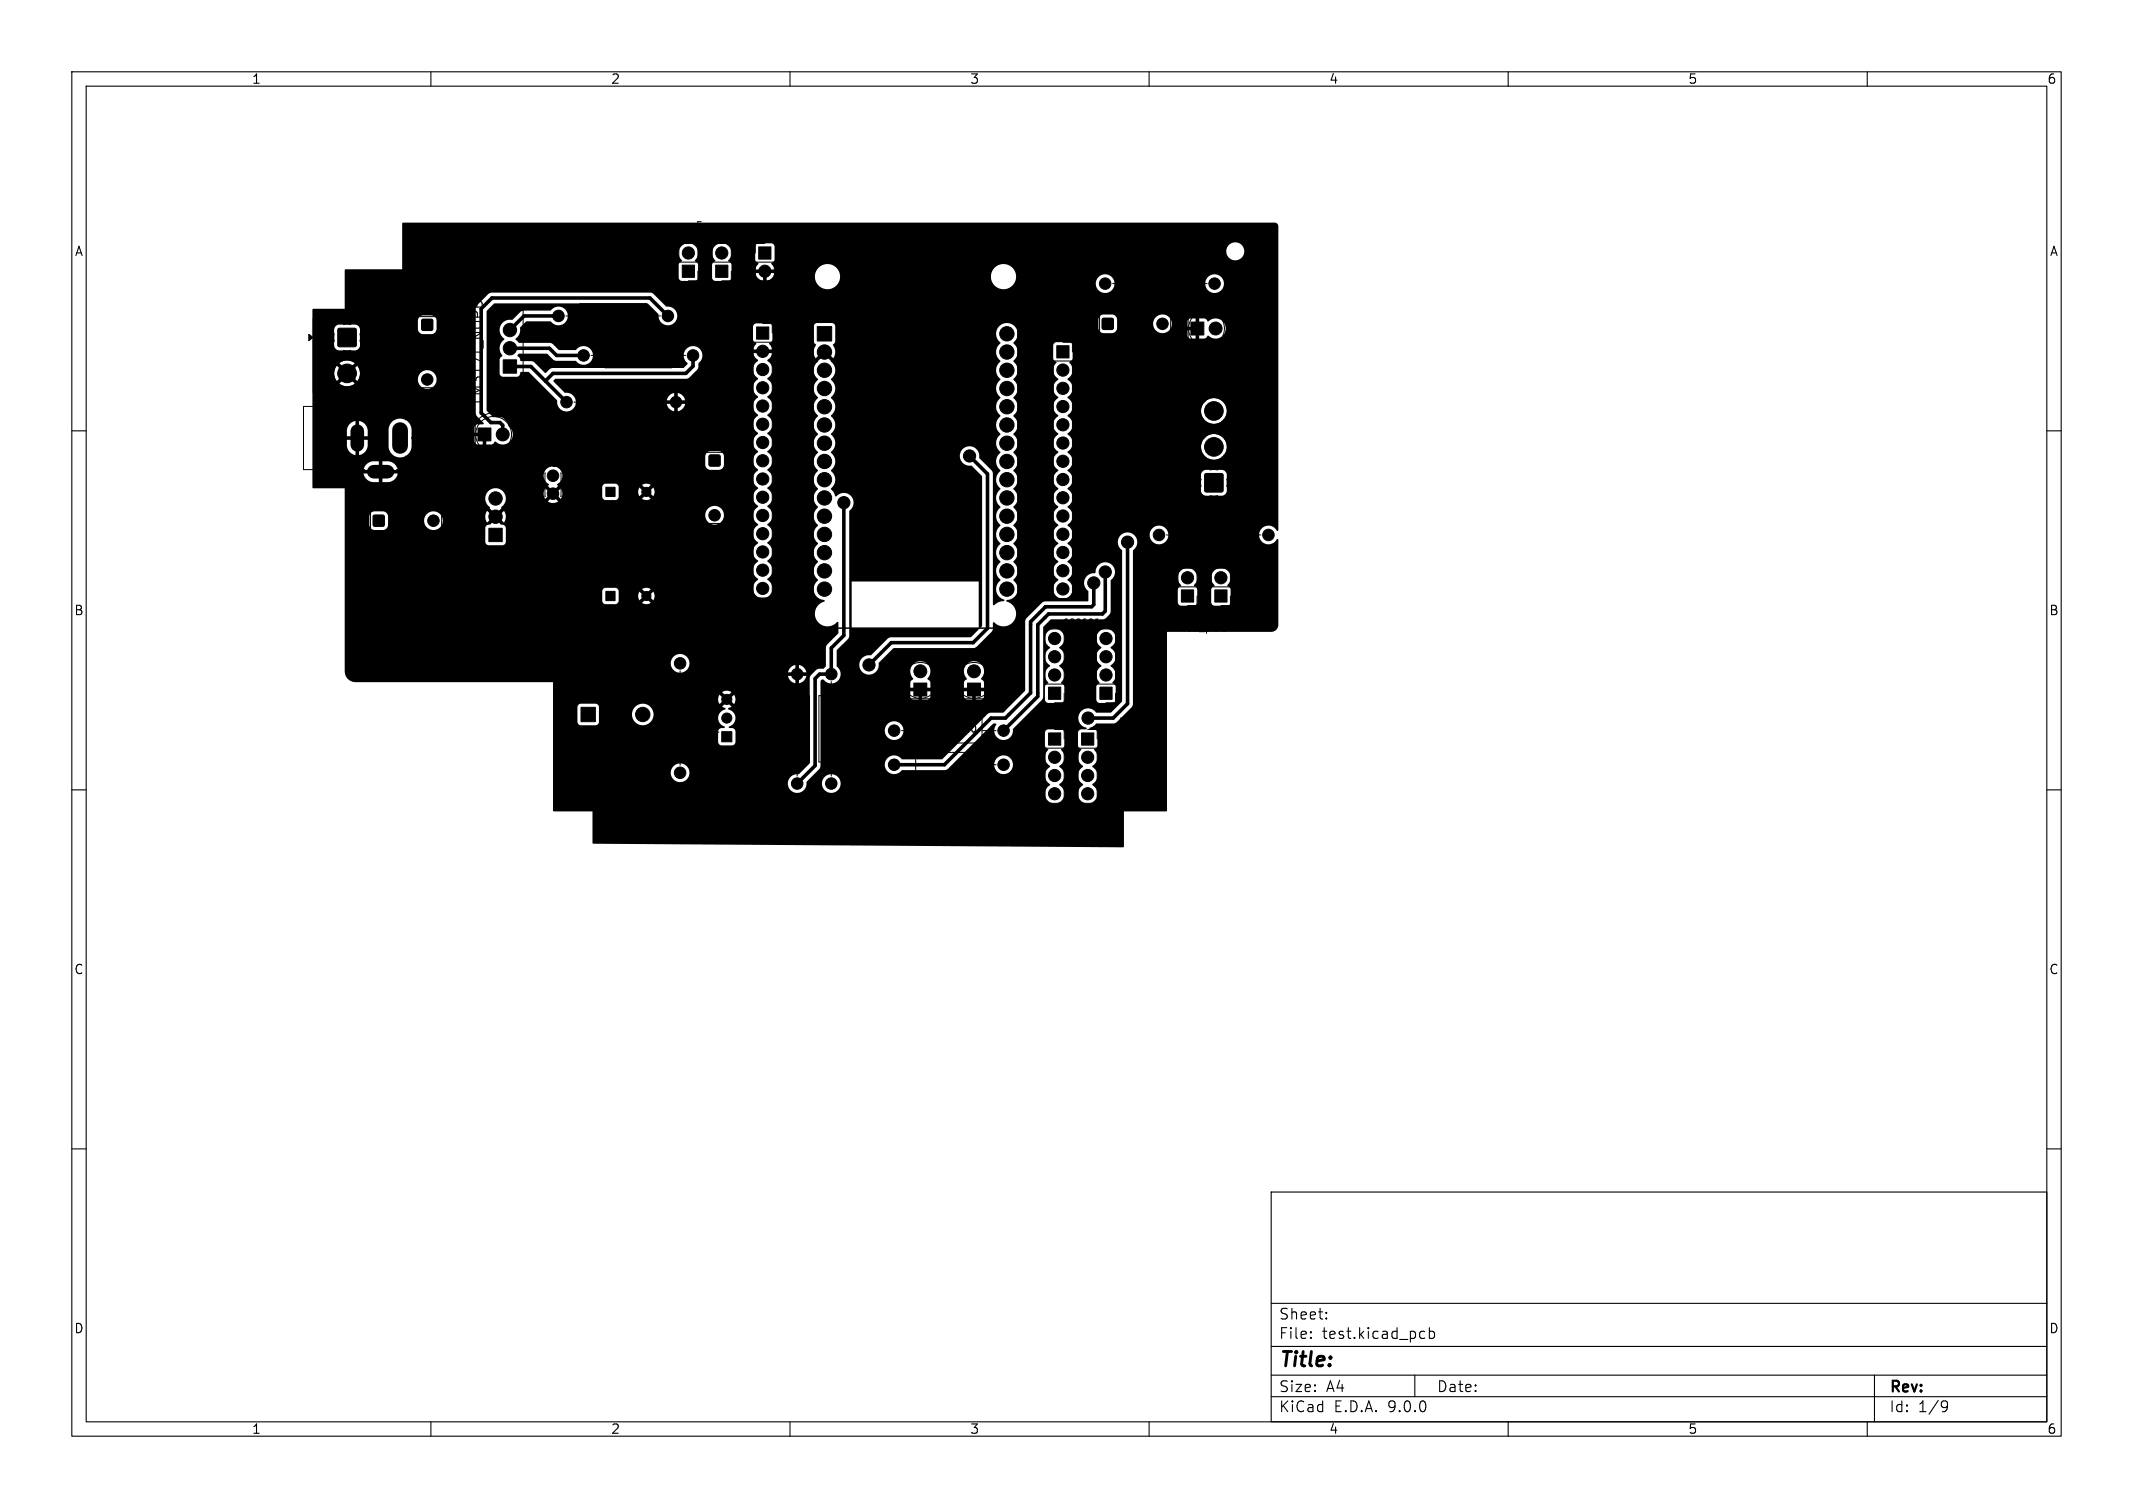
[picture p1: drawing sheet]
<svg xmlns="http://www.w3.org/2000/svg" width="297mm" height="210mm" viewBox="0 0 297 210" stroke-linecap="round" stroke-linejoin="round" font-family="sans-serif">
<defs><g id="words">
<text font-size="2.8" x="178" y="190.9">Title:</text>
<g font-size="2.1">
<text x="178" y="184">Sheet:</text>
<text x="178" y="186.7">File:</text>
<text x="184.1" y="186.7">test.kicad_pcb</text>
<text x="178" y="196.9">KiCad</text>
<text x="178" y="194.1">Size:</text>
<text x="184.7" y="194.1">A4</text>
<text x="185.7" y="196.9">E.D.A.</text>
<text x="193.3" y="196.9">9.0.0</text>
<text x="200" y="194.1">Date:</text>
<text x="263" y="194.3">Rev:</text>
<text x="263" y="196.9">Id:</text>
<text x="267.1" y="196.9">1/9</text>
</g>
<text font-size="1.9" x="67.4" y="56.4" transform="rotate(-90 67.4 56.4)">LM317T_NOPB</text>
<g font-size="1.8">
<text x="35" y="11.9">1</text>
<text x="85" y="11.9">2</text>
<text x="135" y="11.9">3</text>
<text x="185" y="11.9">4</text>
<text x="235" y="11.9">5</text>
<text x="285" y="11.9">6</text>
<text x="10.3" y="35.9">A</text>
<text x="285.4" y="35.9">A</text>
<text x="86.1" y="69.4">C4</text>
<text x="10.3" y="85.9">B</text>
<text x="285.3" y="85.9">B</text>
<text x="10.3" y="135.9">C</text>
<text x="285.3" y="135.9">C</text>
<text x="10.3" y="185.9">D</text>
<text x="285.3" y="185.9">D</text>
<text x="35" y="199.9">1</text>
<text x="85" y="199.9">2</text>
<text x="135" y="199.9">3</text>
<text x="185" y="199.9">4</text>
<text x="235" y="199.9">5</text>
<text x="285" y="199.9">6</text>
</g>
<g font-size="1.4">
<text x="96.8" y="32">5v</text>
<text x="152.7" y="46.1" transform="rotate(-90 152.7 46.1)">SW1</text>
<text x="75.2" y="65.2">0.1u</text>
<text x="148" y="87">sensor</text>
<text x="164.5" y="88">IC2_pins</text>
<text x="133.1" y="102.2">220</text>
</g>
</g></defs>
<g fill="none" stroke="#000" stroke-width=".15">
<path d="M10 10h277v190h-277zM12 12h273v186h-273zM60 10v2M110 10v2M160 10v2M210 10v2M260 10v2M120.7 37.9h.3M121.2 37.5h-.5v1h.5M122.1 37.5h-.3l-.2 .1v.2l.4 .2 .1 .3-.1 .2-.4-.1M122.6 38l.4-.1 .1-.1v-.2l-.5-.1v1M123.5 37.5h.6l-.3 .3 .2 .1v.5l-.1 .1-.4-.1"/>
<path d="M124.5 37.6l.4-.1 .1 .2-.6 .8h.6M125.5 38.1h.7M126.7 37.5a.51 .51 0 0 1 .6 .5 .51 .51 0 0 1-.6 .5zM127.7 37.9h.3M128.2 37.5h-.5v1h.5M128.5 37.5l.3 1 .3-1M129.5 37.5v1M129.6 37.9l.4 .6M130 37.5l-.5 .5M130.5 37.5v1M130.8 37.5h.6M131.1 37.5v1"/>
<path d="M131.7 38.1h.8M132.8 37.5l.3 1 .4-1M133.8 38.5h.5M133.8 37.7l.2-.2v1M158.3 39.6l.5-.1v-.1v-.3l-.5-.1v1M158.5 39.6l.3 .4M159.8 39.5l-.2 .2h-.2l-.2-.2 .1-.4 .3-.1 .2 .1a.66 .66 0 0 1-.3 .9h-.2M51.5 50.3h.7a.32 .32 0 0 1 .3 .4M51.8 48.5h.7M52.1 48.3v.6l-.7-.2M52.5 49.3v.6M52.5 49.6h-1l.2 .3"/>
<path d="M66.5 42h.5M82.8 44l.4-.1 .1-.1v-.2l-.5-.1v1M83 44l.3 .5M83.7 44.5h.6M83.7 43.7l.3-.2v1M83.8 56l.4-.1 .1-.1v-.2l-.5-.1v1M84 56l.3 .5M84.7 55.5h.6l-.3 .3 .2 .1v.5l-.1 .1-.4-.1M85.3 49.5l.4-.1 .1-.1v-.2l-.5-.1v1M85.5 49.5l.3 .5M86.2 49.1l.4-.1 .2 .2-.6 .8h.6M86.7 43.5h.6l-.3 .3 .3 .1v.5l-.2 .1-.4-.1"/>
<path d="M87.7 43.5h.6l-.3 .3 .2 .1v.5l-.1 .1-.4-.1M88.8 43.6l.1-.1a.53 .53 0 0 1 .4 .5 .53 .53 0 0 1-.4 .5l-.1-.1-.1-.3zM166.9 49.2v1h.5M167.7 49.6h.3M168.2 49.2h-.5v1h.5M168.6 49.2a.51 .51 0 0 1 .6 .5 .51 .51 0 0 1-.6 .5zM10 60h2M45.7 61.5h1a.45 .45 0 0 1 .4 .5M47.1 60.1v.8M47.1 60.5h-1.4l.4 .4M62.2 78.1v1.7h.8M63.5 79.8v-1.7l.6 1.2 .5-1.2v1.7"/>
<path d="M65.3 78.1h1.1l-.8 1.7M66.1 66.7h4.7v10.5h-4.7zM67.2 78.8l-.3 .3 .1 .5 .2 .2 .5-.1 .1-.3v-.4l-.3-.2M67.2 78.8l-.1-.1a.34 .34 0 0 1-.2-.3 .34 .34 0 0 1 .3-.3l.5 .1a.34 .34 0 0 1 .1 .4 .34 .34 0 0 1-.3 .2M67.2 78.8h.3M68.6 78.3a.39 .39 0 0 1 .4-.2 .39 .39 0 0 1 .3 .3 .85 .85 0 0 1-.4 1.4 1 1 0 0 1-.3-1.5zM70.9 78.1h-.8l-.1 .8 .3-.2 .5 .1 .2 .2-.1 .6-.2 .2h-.4l-.3-.2M72.6 78.3a.66 .66 0 0 0-.8 0 .66 .66 0 0 0-.2 .7 .62 .62 0 0 0 .3 .7 .62 .62 0 0 0 .7-.1M73.1 78.1h.9M73.6 78.1v1.7M78.4 64.3v.7M78.4 64.9l-.1 .1"/>
<path d="M78.7 67.3v-.6l.4 .3 .1-.2h.4l.1 .1-.1 .4M78.8 67.7a.47 .47 0 0 0 .3 .6 .47 .47 0 0 0 .6-.4l-.1-.2M86.5 67.1h.8M86.5 66.2l.4-.4v1.3M87.8 66.2l.1 .8a.36 .36 0 0 0 .5 0M88.4 66.2v.9M90.8 79.4a.53 .53 0 0 0-.7 0 .53 .53 0 0 0-.1 .6 .49 .49 0 0 0 .2 .5 .49 .49 0 0 0 .6 0M92 79.3h-.7v.6l.2-.1h.4l.1 .2v.5l-.2 .1h-.3l-.2-.1M95 67.5l1 .3-.8 .1 .8 .2-1 .3M95 68.7v.4l.1 .1h.2l.2-.4 .3-.1 .2 .2-.1 .4M96 66.6v.6l-.8-.6-.2 .2 .1 .4M158.5 62.3h.7a.32 .32 0 0 1 .3 .4"/>
<path d="M158.9 61.3l.2 .2v.2l-.2 .2-.4-.1v-.3l.1-.1a.66 .66 0 0 1 .9 .2v.2M165.3 74.5l.5-.1 .1-.1-.1-.2-.5-.1v1M165.5 74.5l.4 .5M166.2 75h.6M166.2 74.2l.3-.2v1M167.3 74.1l.1-.1a.53 .53 0 0 1 .4 .5 .53 .53 0 0 1-.4 .5l-.1-.1-.1-.3zM171.2 74.5l-.5 .1M285 60h2M81.5 97h.8M81.9 96.7v.7M87 81.6h.8M87 80.7l.4-.4v1.3"/>
<path d="M88.3 80.7l.1 .8a.36 .36 0 0 0 .5 0M88.9 80.7v.9M93.5 99.3v.3a.67 .67 0 0 0 1 0l-.1-.3-.4-.1-.2 .2 .1 .3 .1 .1M95.1 98.9a.54 .54 0 0 1 .9 .2 .57 .57 0 0 1-1-.1zM96 99.7v.6l-.8-.6-.2 .2 .1 .4M98.5 99.2v.6l-.8-.6-.2 .2 .1 .4M104.5 99.6l-1-.4v.7M110.8 98.3h.7M111 99.7l-.1-.4-.1-.1h-.2l-.1 .5h1M111.1 98.2v.6l-.7-.3M111.5 99.2l-.5 .3M115 98.3v.4l.4 .1-.1-.2 .1-.3 .1-.1 .4 .1 .1 .1-.1 .4"/>
<path d="M115.5 99.7l-.1-.4-.1-.1h-.2l-.1 .5h1M116 99.2l-.5 .3M123.5 94.8v.5h1v-.5M123.5 94a.54 .54 0 0 1 .6-.1 .54 .54 0 0 1 .4 .5h-1zM123.9 95v.3M124.5 95.6v.5h-1M139.5 94.8v.5h1v-.5M139.5 94a.54 .54 0 0 1 .6-.1 .54 .54 0 0 1 .4 .5h-1zM139.9 95v.3M140.5 95.6v.5h-1M10 110h2M83.4 101.5h.4l.2 .1-.2 .3 .2 .1v.3l-.2 .2h-.4z"/>
<path d="M83.4 101.9h.4M84.4 101.8l.1 .6 .2 .1 .2-.1M84.9 101.8v.7M85.2 101.8h.6l-.6 .7h.6M86.1 101.8h.5l-.5 .7h.5M86.9 102.1l.5-.1-.1-.2h-.2l-.2 .1 .1 .5h.3M87.8 101.8v.7M88.1 101.8l-.3 .2M94 100.7l-.1-.4-.1-.1h-.2l-.1 .5h1M94.5 100.2l-.5 .3M96 100.7v.6l-.8-.6-.2 .2 .1 .3M97.5 100.3a.64 .64 0 0 1 1 .1 .34 .34 0 0 1-.4 .4h-.3a.33 .33 0 0 1-.3-.2 .33 .33 0 0 1 0-.3z"/>
<path d="M98.6 100.1l-.4 .5M103.5 101.2v.5h.4l-.1-.1 .1-.3 .1-.1h.4l.1 .2-.1 .3M103.5 103.3l.2-.1 .2 .2 .1-.2 .3-.1 .2 .2v.4h-1zM103.6 102.1a.47 .47 0 0 0 .3 .7 .47 .47 0 0 0 .6-.5l-.1-.2M103.8 100.3h.7M103.9 103.4v.3M104.1 100.2v.6l-.7-.3M110.5 103.2h1M110.5 103.8a.59 .59 0 0 1 1 .2 .57 .57 0 0 1-1-.1zM110.8 102.8l.4 .4M111.5 104.6v.6M111.5 104.9h-1l.2 .3"/>
<path d="M111.5 102.8l-.4 .3M115 104.9v.5h.4l-.1-.1 .1-.4 .1-.1 .4 .1 .1 .1-.1 .4M115 103h1M115.3 102.6l.4 .4M115.9 104.4h.1M116 103.4v.6M116 103.7h-1l.2 .3M116 102.6l-.4 .3M128.9 101.5l.5-.1 .1-.1-.1-.2-.5-.1v1M129.1 101.5l.4 .5M129.8 101h.7l-.5 1M133.9 106.5l.5-.1 .1-.1-.1-.2-.5-.1v1"/>
<path d="M134.1 106.5l.4 .5M135 106.4l-.2 .2v.2l.2 .2 .3-.1 .1-.1v-.3l-.2-.1M135 106.4l-.2-.2 .2-.2h.3l.1 .1-.2 .3M135 106.4h.2M135.8 101.1v.7M285 110h2M10 160h2M177 166h108v32h-108zM285 160h2M60 198v2M110 198v2M160 198v2"/>
<path d="M177 194.5h108M177 191.5h108M177 187.5h108M177 181.5h108M182.5 186.3h.1l-.1 .1M182.5 186.3v.1M182.5 185.5v.1M182.5 185.5h.1l-.1 .1M184.7 183.6v.1M184.7 183.6h-.1l.1 .1M184.7 182.8v.1M184.7 182.8h-.1l.1 .1"/>
<path d="M197 191.5v3M198 185.4l.4 .1M198.4 186.3l-.4 .1M199 185.5l.5-.1 .2 .3v.4l-.1 .2-.1 .1-.5-.1M199 184.9v1.5M210 198v2M260 198v2M261 191.5v6.5M270.6 195.1h.3l.2 .1a.99 .99 0 0 1-.4 1.4h-.2M271.2 195.7l-.3 .3h-.3"/>
</g>
<g fill="#000" stroke="#000" stroke-width=".14">
<path d="M95 36.9h1.7v1.7h-1.7zM99.7 36.9h1.6v1.7h-1.6zM105.6 34.4h1.8v1.7h-1.8zM43 46.6l.6 .4-.6 .4zM47.1 45.8l.2-.1 2.3 .1v.2v2.2l-.2 .1-2.3-.1-.1-.1zM58.8 44.5l.1-.1 1.3 .1 .1 .2-.1 1.3h-.2h-1.2l-.1-.2zM58.9 47h1.2v1.4h-1.2zM70.1 50.1h1.8v1.9h-1.8zM105.4 45.5h1.6v1.7h-1.6zM113.8 45.5h2v2h-2zM147.1 48.2h1.8v1.7h-1.8zM153.5 44.4l.2-.1 1.3 .1v.1v1.3l-.2 .1-1.3-.1-.1-.2z"/>
<path d="M156 44.5h1.4v1.2h-1.4zM165.8 44.9h1.8v1.8h-1.8zM52 71.8l.2-.1 1.3 .1v.2v1.2l-.2 .1-1.3-.1-.1-.1zM54.5 71.9h1.4v1.2h-1.4zM66.6 59.6h1.8v1.8h-1.8zM68.1 73.6h1.8v1.8h-1.8zM84.4 67.9h1.2v1.2h-1.2zM98.8 63.4l.1-.1 1.3 .1 .1 .2-.1 1.3h-.1h-1.3l-.1-.2zM98.9 65.9h1.2v1.4h-1.2zM167.8 66l.2-.1 2.3 .1v.2v2.3h-.2h-2.3l-.1-.2zM173.7 67.2l.7-.4v.9zM84.4 82.4h1.2v1.2h-1.2z"/>
<path d="M127.2 95.1h1.8v1.8h-1.8zM134.7 95.1h1.8v1.8h-1.8zM146 95.7h1.7v1.7h-1.7zM153.2 95.7h1.6v1.7h-1.6zM164.5 82.2h1.7v1.7h-1.7zM169.1 82.2h1.8v1.7h-1.8zM80.9 98.5h2v2h-2zM100.5 101.9h1.4v1.4h-1.4zM146 102.1h1.7v1.7h-1.7zM150.6 102.1h1.7v1.7h-1.7z"/>
<circle cx="95.9" cy="35.2" r=".85"/>
<circle cx="100.5" cy="35.2" r=".85"/>
<circle cx="106.5" cy="37.8" r=".85"/>
<circle cx="153.9" cy="39.5" r=".8"/>
<circle cx="169.1" cy="39.5" r=".8"/>
<circle cx="48.3" cy="52" r="1.3"/>
<circle cx="59.5" cy="52.9" r=".8"/>
<circle cx="71" cy="48.5" r=".93"/>
<circle cx="71" cy="46" r=".93"/>
<circle cx="77.8" cy="44" r=".8"/>
<circle cx="78.9" cy="56" r=".8"/>
<circle cx="81.3" cy="49.5" r=".8"/>
<circle cx="93" cy="44" r=".8"/>
<circle cx="94.1" cy="56" r=".8"/>
<circle cx="96.5" cy="49.5" r=".8"/>
<circle cx="106.2" cy="59.1" r=".85"/>
<circle cx="106.2" cy="51.5" r=".85"/>
<circle cx="106.2" cy="54" r=".85"/>
<circle cx="106.2" cy="48.9" r=".85"/>
<circle cx="106.2" cy="56.5" r=".85"/>
<circle cx="114.8" cy="49" r="1"/>
<circle cx="114.8" cy="51.6" r="1"/>
<circle cx="114.8" cy="59.2" r="1"/>
<circle cx="114.8" cy="54.1" r="1"/>
<circle cx="114.8" cy="56.6" r="1"/>
<circle cx="140.2" cy="59.2" r="1"/>
<circle cx="140.2" cy="54.1" r="1"/>
<circle cx="140.2" cy="49" r="1"/>
<circle cx="140.2" cy="56.6" r="1"/>
<circle cx="140.2" cy="51.6" r="1"/>
<circle cx="140.2" cy="46.5" r="1"/>
<circle cx="148" cy="51.5" r=".85"/>
<circle cx="148" cy="54.1" r=".85"/>
<circle cx="148" cy="56.6" r=".85"/>
<circle cx="148" cy="59.2" r=".85"/>
<circle cx="161.9" cy="45.1" r=".8"/>
<circle cx="169" cy="57.2" r="1.3"/>
<circle cx="169.3" cy="45.7" r=".9"/>
<circle cx="60.4" cy="72.5" r=".8"/>
<circle cx="69" cy="69.4" r=".93"/>
<circle cx="69" cy="72" r=".93"/>
<circle cx="70" cy="60.5" r=".9"/>
<circle cx="77" cy="68.7" r=".8"/>
<circle cx="77" cy="66.2" r=".8"/>
<circle cx="90" cy="68.5" r=".64"/>
<circle cx="99.5" cy="71.8" r=".8"/>
<circle cx="106.2" cy="74.3" r=".85"/>
<circle cx="106.2" cy="61.6" r=".85"/>
<circle cx="106.2" cy="76.9" r=".85"/>
<circle cx="106.2" cy="69.2" r=".85"/>
<circle cx="106.2" cy="66.7" r=".85"/>
<circle cx="106.2" cy="71.8" r=".85"/>
<circle cx="106.2" cy="79.4" r=".85"/>
<circle cx="106.2" cy="64.2" r=".85"/>
<circle cx="114.8" cy="74.4" r="1"/>
<circle cx="114.8" cy="66.8" r="1"/>
<circle cx="114.8" cy="77" r="1"/>
<circle cx="114.8" cy="79.5" r="1"/>
<circle cx="114.8" cy="64.3" r="1"/>
<circle cx="114.8" cy="71.9" r="1"/>
<circle cx="114.8" cy="69.3" r="1"/>
<circle cx="114.8" cy="61.7" r="1"/>
<circle cx="117.5" cy="70" r=".85"/>
<circle cx="135" cy="63.5" r=".85"/>
<circle cx="140.2" cy="79.5" r="1"/>
<circle cx="140.2" cy="66.8" r="1"/>
<circle cx="140.2" cy="71.9" r="1"/>
<circle cx="140.2" cy="77" r="1"/>
<circle cx="140.2" cy="64.3" r="1"/>
<circle cx="140.2" cy="69.3" r="1"/>
<circle cx="140.2" cy="74.4" r="1"/>
<circle cx="140.2" cy="61.7" r="1"/>
<circle cx="148" cy="66.8" r=".85"/>
<circle cx="148" cy="71.9" r=".85"/>
<circle cx="148" cy="64.2" r=".85"/>
<circle cx="148" cy="69.3" r=".85"/>
<circle cx="148" cy="61.7" r=".85"/>
<circle cx="148" cy="76.9" r=".85"/>
<circle cx="148" cy="79.5" r=".85"/>
<circle cx="148" cy="74.4" r=".85"/>
<circle cx="153.9" cy="79.7" r=".85"/>
<circle cx="157" cy="75.5" r=".85"/>
<circle cx="161.4" cy="74.5" r=".8"/>
<circle cx="169" cy="62.2" r="1.3"/>
<circle cx="176.6" cy="74.5" r=".8"/>
<circle cx="89.5" cy="99.5" r="1"/>
<circle cx="90" cy="83" r=".64"/>
<circle cx="94.7" cy="92.4" r=".8"/>
<circle cx="101.2" cy="100" r=".7"/>
<circle cx="101.2" cy="97.4" r=".7"/>
<circle cx="106.2" cy="81.9" r=".85"/>
<circle cx="111" cy="93.9" r=".8"/>
<circle cx="114.8" cy="82" r="1"/>
<circle cx="115.7" cy="93.9" r=".8"/>
<circle cx="121" cy="92.6" r=".85"/>
<circle cx="128.1" cy="93.5" r=".9"/>
<circle cx="135.6" cy="93.5" r=".9"/>
<circle cx="140.2" cy="82" r="1"/>
<circle cx="146.8" cy="91.5" r=".85"/>
<circle cx="146.8" cy="94" r=".85"/>
<circle cx="146.8" cy="88.9" r=".85"/>
<circle cx="148" cy="82" r=".85"/>
<circle cx="151.5" cy="100" r=".85"/>
<circle cx="152.3" cy="81.2" r=".85"/>
<circle cx="154" cy="94" r=".85"/>
<circle cx="154" cy="91.5" r=".85"/>
<circle cx="154" cy="88.9" r=".85"/>
<circle cx="165.3" cy="80.5" r=".85"/>
<circle cx="170" cy="80.5" r=".85"/>
<circle cx="94.7" cy="107.6" r=".8"/>
<circle cx="111" cy="109.1" r=".8"/>
<circle cx="115.7" cy="109.1" r=".8"/>
<circle cx="124.5" cy="101.7" r=".8"/>
<circle cx="124.5" cy="106.5" r=".8"/>
<circle cx="139.7" cy="101.7" r=".8"/>
<circle cx="139.7" cy="106.5" r=".8"/>
<circle cx="146.8" cy="108" r=".85"/>
<circle cx="146.8" cy="110.5" r=".85"/>
<circle cx="146.8" cy="105.5" r=".85"/>
<circle cx="151.4" cy="105.5" r=".85"/>
<circle cx="151.4" cy="110.5" r=".85"/>
<circle cx="151.4" cy="108" r=".85"/>
</g>
<path d="M55.7 59.9v2.2" fill="none" stroke="#000" stroke-width="2.2"/>
<path d="M49.7 60.1v1.9M52.1 65.7h1.9" fill="none" stroke="#000" stroke-width="1.9"/>
<path d="M71 48.5h5.5l1 1h3.8M71 51h2.9l5 5M77.8 44h-4.8l-2 2M93 44l-2.5-2.5h-22l-1.5 1.5v14.5l1.3 1.3h1.3l.4 .4v1.3M96.5 49.5v1.5l-1 1h-18.5l-1.1 1.1M117.5 70v18.5l-1.7 1.8v3.6h-1.7l-.6 .6v12.1l-2.5 2.5M135 63.5l2.5 2.5v21.5l-2 2h-11.4l-3.1 3.1M153.9 79.7v5.4l-.4 .4h-7.5l-1.5 1.5v10l-4.8 4.8M157 75.5v22.5l-2 2h-3.5M152.3 81.2v3l-.3 .3h-6.4l-2.1 2.1v9.9l-3.5 3.5h-2l-6.5 6.5h-7" fill="none" stroke="#000" stroke-width=".5"/>
<g fill="#000">
<path d="M59.5 39.1h.4l-.3 .2v.2h.3l-.3 .1v.2h.3l-.1 .1-.3 .1zM60 39.1h.2v.7h.3l-.1 .1-.4 .1zM60.5 39.1h.5l-.3 .2v.2h.3l-.3 .1v.2h.3l-.1 .1-.4 .1zM61.1 39.3a.29 .29 0 0 1 .3-.2 .29 .29 0 0 1 .3 .2 .29 .29 0 0 0-.4 0 .29 .29 0 0 0-.1 .4 .29 .29 0 0 0 .4 .1h.1a.39 .39 0 0 1-.6 0 .39 .39 0 0 1 0-.5zM61.8 39.2l.5-.1-.2 .2v.7h-.2v-.7h-.2zM59.5 32.3h3.3l-1 1h-1.4v1.5h2.3l-.9 1h-1.4v1.5h2.3l-.9 1h-2.3zM62.3 39.1a.37 .37 0 0 1 .5 .1 .37 .37 0 0 1 0 .5l.1 .3-.4-.3v.2l-.2 .1v-.4h.3a.17 .17 0 0 0 .2-.2 .17 .17 0 0 0-.2-.1h-.1v.3h-.2zM63.2 39.2a.4 .4 0 0 1 .6 .1 .4 .4 0 0 1-.3 .6 .4 .4 0 0 1-.5-.4h.2a.25 .25 0 0 0 .3 .2 .25 .25 0 0 0 .1-.4 .25 .25 0 0 0-.4 .2h-.2zM63.9 39.1l.4 .5v-.5h.2v.9l-.5-.5v.5h-.1zM64.6 39.1h.2v.9h-.2zM65 39.2a.27 .27 0 0 1 .3-.1 .27 .27 0 0 1 .2 .2 .28 .28 0 0 0-.4 .1 .28 .28 0 0 0 0 .3 .28 .28 0 0 0 .4 .1h.1a.41 .41 0 0 1-.6 0 .41 .41 0 0 1 0-.6zM65.7 39.2l.3-.1-.3 .3a.32 .32 0 0 1 .3 .2 .32 .32 0 0 1-.1 .4l-.3-.1 .3-.1v-.1a.39 .39 0 0 1-.2-.5z"/>
<path d="M63.4 32.3h3.3l-1 1h-1.4v1.5h2.3l-.9 1h-1.4v1.5h2.3l-.9 1h-2.3zM66.7 39.1l.4 .1-.3 .1 .3 .2 .2 .2-.1 .2h-.1a.3 .3 0 0 1-.4 .1 .3 .3 0 0 1-.2-.3l.2 .1a.12 .12 0 0 0 .2 0 .12 .12 0 0 0 0-.2h-.1l-.3 .1zM67.9 39.2l.3-.1 .2 .1v.1a.3 .3 0 0 0-.4 0 .3 .3 0 0 0 0 .4 .3 .3 0 0 0 .4 .1 .37 .37 0 0 1-.6 .1 .37 .37 0 0 1 0-.6zM68.6 39.2a.41 .41 0 0 1 .6 .1 .41 .41 0 0 1-.3 .6 .41 .41 0 0 1-.5-.4h.2a.25 .25 0 0 0 .2 .3 .25 .25 0 0 0 .2-.4 .25 .25 0 0 0-.4 0l-.2 .1zM69.3 39.1l.4 .6 .4-.6v.9h-.2v-.4l-.2 .4-.3-.4v.4h-.1zM67.9 32.9a2.99 2.99 0 0 1 4.4 .2l-.5 .6a2.35 2.35 0 0 0-3.1-.4 2.35 2.35 0 0 0-.7 3 2.22 2.22 0 0 0 3.8 .7l.6 .5a3.1 3.1 0 0 1-3.5 .9 3.1 3.1 0 0 1-1.9-2.9 3.4 3.4 0 0 1 .9-2.6zM68.8 33.9a1.74 1.74 0 0 1 2.6 0l-.3 .4a1.44 1.44 0 0 0-2.3 .7 1.44 1.44 0 0 0 1.7 1.7l.6-.3 .3 .3a1.87 1.87 0 0 1-2.4 .2 1.87 1.87 0 0 1-.6-2.4zM70.3 39.1l.3 .6 .4-.6v.9h-.1v-.4l-.3 .4-.2-.4v.4h-.1zM71.2 39.1h.1v.3a.23 .23 0 0 0 0 .3 .23 .23 0 0 0 .3 .1l.1-.7h.1v.3a.33 .33 0 0 1-.1 .5 .33 .33 0 0 1-.5-.1zM71.9 39.1l.5 .5v-.5h.1v.9l-.4-.5v.5h-.2zM72.7 39.1h.2v.9h-.2zM73.1 39.2a.25 .25 0 0 1 .3-.1 .25 .25 0 0 1 .2 .2 .3 .3 0 0 0-.5 .2 .3 .3 0 0 0 .5 .3 .42 .42 0 0 1-.6 0 .42 .42 0 0 1 .1-.6z"/>
<path d="M74 39.1l.4 .9-.2-.1-.2-.4-.2 .4h-.2zM74.3 39.2l.5-.1-.2 .2v.7h-.2v-.7h-.2zM74.8 39.1h.2v.9h-.2zM75.2 39.3a.4 .4 0 0 1 .6 0 .4 .4 0 0 1-.2 .6 .4 .4 0 0 1-.5-.4h.1a.25 .25 0 0 0 .3 .3 .25 .25 0 0 0 .1-.4 .25 .25 0 0 0-.4 0v.1h-.1zM69.5 34.7a.85 .85 0 0 1 1.4 .2h2.1v-2.6h3.3l-1 1h-1.4v1.5h2.3l-.9 1h-1.4v1.5h2.3l-.9 1h-2.3v-2.5h-2.1a.9 .9 0 0 1-1.3 .2 .9 .9 0 0 1-.1-1.3zM75.9 39.1l.5 .5v-.5h.1v.9l-.4-.5v.5h-.2zM76.7 39.1h.3l-.2 .2v.1a.29 .29 0 0 1 .3 .4 .29 .29 0 0 1-.5 .1l.4-.1-.4-.4zM77.6 39.1h.4l-.3 .2v.2h.3l-.3 .1v.2h.3l-.1 .1-.3 .1zM76.5 32.6a2.12 2.12 0 0 1 2.6-.3 2.12 2.12 0 0 1 .9 2.4 3.9 3.9 0 0 1-1.2 1.9l-.5 .7h1.7v1h-4l1.3-1.4a9 9 0 0 0 1.8-2.5 1.16 1.16 0 0 0-.9-1.3 1.16 1.16 0 0 0-1.4 .8l-.7-.8zM78.1 39.1l.5 .5v-.5h.1v.9l-.4-.5-.1 .5h-.1zM79 39.2a.25 .25 0 0 1 .2-.1 .25 .25 0 0 1 .2 .2 .27 .27 0 0 0-.4 .1 .27 .27 0 0 0 .3 .4l.1-.2h-.3l.1-.1h.4a.41 .41 0 0 1-.6 .4 .41 .41 0 0 1 0-.7zM79.6 39.1h.2v.9h-.2z"/>
<path d="M80 39.1l.4 .5v-.5h.2v.9l-.5-.5v.5h-.1zM80.8 39.1h.4l-.1 .1a.21 .21 0 0 0-.2 .3h.3l-.3 .1v.2h.3l-.1 .1-.3 .1zM81.3 39.1h.5l-.4 .2v.2h.4h-.1a.22 .22 0 0 0-.3 .3h.3l-.1 .1-.3 .1zM81.8 39.1a.38 .38 0 0 1 .6 .1 .38 .38 0 0 1-.2 .6l.2 .2-.4-.3-.1 .2-.1 .1v-.4h.4a.2 .2 0 0 0 0-.3 .2 .2 0 0 0-.2 0v.3h-.2zM82.5 39.1h.2v.9h-.2zM82.8 39.1l.5 .5v-.5h.1v.9l-.4-.5v.5h-.2zM83.7 39.2l.3-.1 .2 .2a.28 .28 0 0 0-.5 .1 .28 .28 0 0 0 .2 .4l.3-.2h-.4l.1-.1h.4a.4 .4 0 0 1-.5 .4 .4 .4 0 0 1-.1-.7zM80.5 32.3h3.8l-.1 .3h.3v.1h-.2v.3l.2 .1h-.3l.1 .3h.2l-.2 .1-.1 .3h.3l-.2 .1v.3l.2 .1h-.2v.3l.2 .1-.2 .1v.2l.2 .1-.2 .1v.2l.2 .1-.2 .1-.1 .2 .3 .1-.2 .1v.2l.2 .1-.2 .1v.2l.2 .1-.3 .1 .1 .3h.2l-.2 .1v.3l.2 .1h-.2v.3l.2 .1h-.2v.3h-3.3l.2-.5h2.4a.14 .14 0 0 0 .1 .1 .14 .14 0 0 0 .2-.1 .14 .14 0 0 0-.1-.1l-.2 .1h-2.4l1.6-4.5h-2.3zM48 37.6l8-.1v-2.4h38.5l.1 .7 .4 .5-.5 .5 .1 2.1 .3 .2h1.8l.4-.1 .1-.3v-1.8l-.1-.3-.4-.3a1.7 1.7 0 0 0 .5-1.2h1.9l.1 .7 .4 .5-.3 .3-.2 .3 .1 1.8 .1 .3 .2 .1h2l.3-.2v-2.1l-.1-.2-.3-.2v-.1a1.36 1.36 0 0 0 .1-2h3.6l.1 1.9 .1 .2 .3 .3-.4 .8h.9v.5l-.9 .1a1.34 1.34 0 0 0 1 1v-.9h.5v.9l.7-.3 .3-.4h5.8v.2a1.75 1.75 0 0 0 1.8 1.7 1.75 1.75 0 0 0 1.7-1.9h21v.2a1.75 1.75 0 0 0 1.3 1.6 1.75 1.75 0 0 0 1.9-.8h11.4v.2a1.3 1.3 0 0 0 1.4 1.2 1.3 1.3 0 0 0 1.2-1.4h12.6v.2a1.3 1.3 0 0 0 2 1 1.3 1.3 0 0 0 0-2.2 1.3 1.3 0 0 0-2 1h-12.6v-.1a1.3 1.3 0 0 0-1.4-1.1 1.3 1.3 0 0 0-1.2 1.2h-11.4l.1-.1a1.75 1.75 0 0 0-1.1-2.5 1.75 1.75 0 0 0-2.2 1.6h-21l-.1-.2a1.75 1.75 0 0 0-1.8-1.4 1.75 1.75 0 0 0-1.6 1.6h-5.8l.1-.4h-.9v-.5h.9l-.1-.4-.3-.4 .4-.5 .1-1.3h62.8a1.25 1.25 0 0 0 1.8 1.3 1.25 1.25 0 0 0 .3-2.2 1.25 1.25 0 0 0-2 .7l-.1 .2h-62.8l-.1-.8-.4-.2h-1.9l-.2 .1-.2 .3h-3.6a1.35 1.35 0 0 0-1.4-.3 1.35 1.35 0 0 0-1 1.1h-1.9v-.2a1.35 1.35 0 0 0-1.5-1 1.35 1.35 0 0 0-1.2 1.2h-38.5v-4l.1-.1h121.3a.51 .51 0 0 1 .6 .5v42.4a.27 .27 0 0 1-.4-.2 1.3 1.3 0 0 0-2 0 1.3 1.3 0 0 0 .3 1.9 1.3 1.3 0 0 0 1.9-.5l.2 .1v11.8a1 1 0 0 1-1 1h-14.5v24.9l-.1 .1h-5.9v4.9l-.1 .1-73.8-.5-.1-.1v-4.4h-5.4l-.1-.1v-3.9h32.7v.2a1.3 1.3 0 0 0 1.4 1.2 1.3 1.3 0 0 0 1.2-1.4h2.1v.2a1.3 1.3 0 0 0 2 1 1.3 1.3 0 0 0 0-2.2 1.3 1.3 0 0 0-2 1h-2.1l1.8-1.9 .1-.3 .1-.4h8.9v.2a1.34 1.34 0 0 0 1 1.2 1.34 1.34 0 0 0 1.4-.5h6l.4-.2 .7-.7h5.7a1.3 1.3 0 0 0 1.8 1.3 1.3 1.3 0 0 0 .4-2.2 1.3 1.3 0 0 0-2.1 .7l-.1 .2h-5.7l5.6-5.6h.3l.1 .1a1.31 1.31 0 0 0 .5 2 1.31 1.31 0 0 0 1.8-.9h4.5v1.9l.1 .2 .3 .2 .1 .1a1.45 1.45 0 0 0 .2 2.3 1.48 1.48 0 0 0 0 2.6 1.37 1.37 0 0 0-.6 1.9 1.37 1.37 0 0 0 2 .4 1.37 1.37 0 0 0 .3-1.9l-.4-.4a1.48 1.48 0 0 0 0-2.6 1.46 1.46 0 0 0 .2-2.3l.5-.5v-1.9h1.9v1.9l.1 .2 .4 .3a1.49 1.49 0 0 0 .2 2.3 1.48 1.48 0 0 0 0 2.6 1.37 1.37 0 0 0-.6 1.9 1.37 1.37 0 0 0 2 .4 1.37 1.37 0 0 0 .3-1.9l-.4-.4a1.48 1.48 0 0 0 0-2.6 1.46 1.46 0 0 0 .2-2.3l.5-.5v-1.9l-.3-.4-.8-.1v-.1l.5-.2 .4-.4h2.5l.3-.1 2.2-2.2 .1-.3 .1-17.8h6.2l.1 .6 .4 .5-.5 .5v2l.1 .2 .4 .2h1.7l.4-.2 .1-.3v-1.9l-.1-.2-.4-.3 .4-.5 .1-.6h1.9a1.76 1.76 0 0 0 .5 1.2l-.3 .2-.1 .2v2.1l.3 .2 1.9 .1 .3-.2 .1-.2 .1-1.9-.2-.3-.3-.2v-.1a1.36 1.36 0 0 0-.3-2.2 1.36 1.36 0 0 0-2 1.1h-1.9v-.3a1.35 1.35 0 0 0-1.5-1 1.35 1.35 0 0 0-1.2 1.3h-6.2v-3.7a1.42 1.42 0 0 0 0-2.3h2.3v.2a1.3 1.3 0 0 0 2 1 1.3 1.3 0 0 0 0-2.2 1.3 1.3 0 0 0-2 1l-2.4-.1a1.38 1.38 0 0 0-1.9 .5 1.38 1.38 0 0 0 .4 1.9v20.9l-1.5 1.6h-2.1a1.36 1.36 0 0 0-2.2 .1 1.36 1.36 0 0 0 .9 2.1v.1l-.1 .1h-.8l-.3 .4h-1.9l-.1-.3-.3-.1h-1.8l-.4 .1-.1 .3h-4.5l.1-.5 4-4 .1-.3 .1-8.4h.2v.2a1.78 1.78 0 0 0 .7 1.2 1.48 1.48 0 0 0 0 2.5 1.45 1.45 0 0 0-.2 2.4l-.4 .2-.1 .3v1.9l.1 .2 .4 .2h1.8l.3-.3 .1-2-.1-.3-.4-.2a1.49 1.49 0 0 0-.2-2.4 1.48 1.48 0 0 0 0-2.5v-.1a1.35 1.35 0 0 0 .7-1.3h4.4v.2a1.78 1.78 0 0 0 .8 1.2 1.48 1.48 0 0 0 0 2.5 1.45 1.45 0 0 0-.3 2.4l-.3 .2-.2 .3 .1 1.9 .1 .2 .3 .2h1.9l.3-.3v-2l-.1-.3-.3-.2a1.49 1.49 0 0 0-.3-2.4 1.48 1.48 0 0 0 0-2.5 1.37 1.37 0 0 0 .2-2.4 1.37 1.37 0 0 0-2.2 1h-4.4v-.2a1.35 1.35 0 0 0-1.5-1 1.35 1.35 0 0 0-1.2 1.2h-.2v-1.5l1-1h7.3l.4-.2 .5-.5 .2-.4v-4.4a1.36 1.36 0 0 0-.2-2.4 1.36 1.36 0 0 0-2 1.4 1.43 1.43 0 0 0-1.5 .9 1.43 1.43 0 0 0 .5 1.7v1.3l-6.1 .1-.3 .1-2.2 2.2-.2 .4v9.6l-3 3.1h-1.8l-.4 .2-6.3 6.3h-5.6a1.31 1.31 0 0 0-1.5-.5 1.31 1.31 0 0 0-.9 1.2h-8.9v-4.8h8.9v.3a1.3 1.3 0 0 0 2 1 1.3 1.3 0 0 0 0-2.3 1.3 1.3 0 0 0-2 1h-8.9v-6.8a.29 .29 0 0 1 .5-.1 1.33 1.33 0 0 0 1.9 0 1.33 1.33 0 0 0-.2-1.9v-2.3l1.6-1.5 .2-.4v-7.6h.3v6.5h17.6h.1v.2l-1.2 1-11.2 .1-.3 .1-2.4 2.4a1.35 1.35 0 0 0-1.5 1.8 1.35 1.35 0 0 0 2.4 .3h4.6l.2 .6 .3 .5-.4 .5-.1 .8h1.1l-.1 .2 .1 .3h-1.1l.1 .7 .1 .3 .2 .1h.8v-1l.2 .1 .3-.1v1h.8l.3-.2v-.9h-1l.1-.2-.1-.3h1v-.8l-.4-.5a1.81 1.81 0 0 0 .5-1.1h4.6l.1 .6 .3 .5-.4 .5v.8h1v.2v.3h-1v.7l.2 .3 .2 .1h.8v-1l.2 .1 .3-.1v1h.7l.4-.2v-.9h-1l.1-.2-.1-.3h1v-.8l-.4-.5a1.42 1.42 0 0 0-.3-2.3 1.42 1.42 0 0 0-2.1 1.2h-4.6l-.1-.2a1.41 1.41 0 0 0-1.5-1.1 1.41 1.41 0 0 0-1.3 1.3h-4.6l.2-.5 .1-.6 2-2 11.3-.1 .3-.1 2.1-2.1 .2-.4v-.8v-.1h.2a1.76 1.76 0 0 0 2.8-.4 1.76 1.76 0 0 0-1.2-2.5v-.2a1.6 1.6 0 0 0 1.5-2.1l-.5-.7v-.1a1.59 1.59 0 0 0 0-2.5 1.62 1.62 0 0 0 0-2.5 1.63 1.63 0 0 0 0-2.6 1.62 1.62 0 0 0 0-2.5 1.63 1.63 0 0 0 0-2.5 1.62 1.62 0 0 0 0-2.6 1.62 1.62 0 0 0 0-2.5 1.62 1.62 0 0 0 0-2.6 1.63 1.63 0 0 0 0-2.5 1.63 1.63 0 0 0 0-2.5 1.63 1.63 0 0 0 0-2.6 1.63 1.63 0 0 0 0-2.5v-.1a1.5 1.5 0 0 0 .3-2.1h5.2l.1 1.9 .1 .2 .3 .2v.1a1.45 1.45 0 0 0 .3 2.3 1.48 1.48 0 0 0 0 2.6 1.48 1.48 0 0 0 0 2.5 1.48 1.48 0 0 0 0 2.5 1.48 1.48 0 0 0 0 2.6 1.48 1.48 0 0 0 0 2.5 1.48 1.48 0 0 0 0 2.6 1.48 1.48 0 0 0 0 2.5 1.48 1.48 0 0 0 0 2.5 1.48 1.48 0 0 0 0 2.6 1.48 1.48 0 0 0 0 2.5 1.48 1.48 0 0 0 0 2.6 1.36 1.36 0 0 0-.6 1.9 1.36 1.36 0 0 0 2 .3 1.36 1.36 0 0 0 .1-2l-.3-.2 .1-.1a1.43 1.43 0 0 0-.1-2.5 1.48 1.48 0 0 0 0-2.5 1.48 1.48 0 0 0 0-2.6 1.48 1.48 0 0 0 0-2.5 1.48 1.48 0 0 0 0-2.6l.1-.1a1.35 1.35 0 0 0 .5-1.8h18v2.2a.74 .74 0 0 0 .7 .7h2.3l.5-.2 .1-.5v-2.3a.76 .76 0 0 0-.7-.6h-2.3l-.4 .3-.2 .4h-18l-.6-.6a1.48 1.48 0 0 0 0-2.5l.4-.4 .3-.5h17.9a1.8 1.8 0 0 0 2.6 1.8 1.8 1.8 0 0 0 .4-3.1 1.8 1.8 0 0 0-2.9 1.1l-.1 .2h-17.9a1.54 1.54 0 0 0-.7-1.7 1.48 1.48 0 0 0 0-2.5l.7-.8h17.9a1.8 1.8 0 0 0 2.6 1.8 1.8 1.8 0 0 0 .4-3.1 1.8 1.8 0 0 0-2.9 1.1l-.1 .2h-17.9a1.53 1.53 0 0 0-.7-1.8 1.48 1.48 0 0 0 0-2.5 1.46 1.46 0 0 0 .3-2.3l.3-.3 .2-.3-.1-1.9-.1-.2-.2-.1h-2l-.2 .1-.2 .3h-5.2l-.3-.4a1.52 1.52 0 0 0 .2-2.2 1.52 1.52 0 0 0-2.2 0 1.52 1.52 0 0 0 .2 2.2v.1a1.58 1.58 0 0 0 0 2.5 1.62 1.62 0 0 0 0 2.6 1.62 1.62 0 0 0 0 2.5 1.62 1.62 0 0 0 0 2.5 1.62 1.62 0 0 0 0 2.6 1.62 1.62 0 0 0 0 2.5 1.62 1.62 0 0 0 0 2.6 1.62 1.62 0 0 0 0 2.5 1.62 1.62 0 0 0 0 2.5 1.62 1.62 0 0 0 0 2.6 1.62 1.62 0 0 0 0 2.5 1.62 1.62 0 0 0 0 2.6 1.62 1.62 0 0 0 0 2.5 1.55 1.55 0 0 0-.6 1.5 1.55 1.55 0 0 0 1.1 1.2v.2h-.1a2.11 2.11 0 0 0-1.4 .6v-.1v-18.3l-.2-.4-1.7-1.7a1.38 1.38 0 0 0-1.3-1.7 1.38 1.38 0 0 0-1.5 1.5 1.38 1.38 0 0 0 1.7 1.3l1.4 1.5v20.7l-.3 .4-.1-.1v-6.4h-18v-9.8a1.39 1.39 0 0 0 .2-2.1 1.39 1.39 0 0 0-2.1 0h-.1l-.2-.5-.4-.5v-.1a1.59 1.59 0 0 0 0-2.5 1.62 1.62 0 0 0 0-2.5 1.62 1.62 0 0 0 0-2.6 1.63 1.63 0 0 0 0-2.5 1.63 1.63 0 0 0 0-2.5 1.63 1.63 0 0 0 0-2.6 1.63 1.63 0 0 0 0-2.6l-.8-.7 .4-.3 .7 .7 .1-.1a1.79 1.79 0 0 0-.1-1.8l.3-.5-.1-2.3-.4-.2h-2l-.4 .1-.1 .3v2.2l.3 .5a1.49 1.49 0 0 0 0 1.8l.7-.7 .4 .3-.8 .8a1.66 1.66 0 0 0 0 2.6 1.62 1.62 0 0 0 0 2.5 1.62 1.62 0 0 0 0 2.5 1.62 1.62 0 0 0 0 2.6 1.62 1.62 0 0 0 0 2.5 1.62 1.62 0 0 0 0 2.6 1.62 1.62 0 0 0 0 2.5 1.62 1.62 0 0 0 0 2.5 1.62 1.62 0 0 0 0 2.6 1.62 1.62 0 0 0 0 2.5 1.62 1.62 0 0 0 0 2.6 1.62 1.62 0 0 0 0 2.5 1.58 1.58 0 0 0-.5 1.7 1.58 1.58 0 0 0 1.4 1.1v.2a1.77 1.77 0 0 0-1.1 2.6 1.77 1.77 0 0 0 2.9 .2l.1 .1v1.5l-1.6 1.7-.1 .3v2.6l-.4 .3a1.14 1.14 0 0 0-1 .2l-.7 .7-.2 .4v11.9l-1.5 1.5a1.31 1.31 0 0 0-1.5 1.2h-32.7v-1.5h16.4v.2a1.3 1.3 0 0 0 2 1 1.3 1.3 0 0 0 0-2.2 1.3 1.3 0 0 0-2 1h-16.4v-9h3.4v2.1l.1 .3 .4 .1 2.2-.1 .3-.3v-1.2h4.6a1.5 1.5 0 0 0 1.2 1.6 1.5 1.5 0 0 0 1.7-1.1h9.1v.2a1.5 1.5 0 0 0 .9 1.2v.1l-.6 .1-.2 .2v1.8l.3 .3h1.6l.3-.1 .1-.3v-1.6l-.3-.3-.6-.1v-.2a1.27 1.27 0 0 0 .9-1.3 1.27 1.27 0 0 0-1-1.2v-.1l.5-.2-.6-.5 .3-.2 .1-.2 .5 .6a1.2 1.2 0 0 0 0-1.4l-.5 .6-.1-.2-.3-.2 .5-.5a1.2 1.2 0 0 0-1.3 0l.6 .5-.2 .1-.2 .3-.5-.5a1.2 1.2 0 0 0 0 1.3l.5-.6 .1 .2 .3 .2-.6 .5 .5 .2v.1l-.1 .1a1.21 1.21 0 0 0-.9 1.1h-9a1.51 1.51 0 0 0-1.3-1.9 1.51 1.51 0 0 0-1.7 1.4h-4.6v-1l-.1-.3-.4-.1h-2.1l-.3 .1-.1 .4h-3.4v-3.5h-27.5a1.5 1.5 0 0 1-1.5-1.5v-1.2h45.4a1.3 1.3 0 0 0 1.7 1.3h15.6l-.1 .2 .1 .3h-1a1.29 1.29 0 0 0 1.1 1.1v-1l.1 .1 .3-.1 .1 .9a1.29 1.29 0 0 0 1-1h-1l.1-.2-.1-.3h1a1.29 1.29 0 0 0-1.1-1v1l-.1-.1-.3 .1-.1-1a1.29 1.29 0 0 0-1 1h-14.6h.1a1.3 1.3 0 0 0 .3-2.3 1.3 1.3 0 0 0-2.1 1h-45.4v-10h35.9v1.4l.1 .3 .3 .1h1.4a.49 .49 0 0 0 .4-.4v-.8h2.8l.1 .7 .6-.5 .1 .2 .2 .1-.5 .6a1.14 1.14 0 0 0 1.2 0l-.5-.6 .2-.1 .1-.2 .6 .5a1.14 1.14 0 0 0 0-1.2l-.6 .5-.1-.2-.2-.1 .5-.6a1.14 1.14 0 0 0-1.2 0l.5 .6-.2 .1-.1 .2-.6-.5-.1 .5h-2.8v-.8l-.4-.2h-1.4l-.3 .1-.1 .3h-35.9v-10.4h3.4v1.2a.74 .74 0 0 0 .7 .7h1.2l.5-.1 .2-.5v-.8h5.1a1.3 1.3 0 0 0 1.8 1.3 1.3 1.3 0 0 0 .3-2.2 1.3 1.3 0 0 0-2.1 .7v.2h-5.1v-.8l-.2-.2-.5-.2-1.4 .1-.3 .2-.2 .4h-3.4v-2.6h19.6v.2a1.85 1.85 0 0 0 .6 1.2v.1l.6 .6-.4 .3-.6-.6a1.41 1.41 0 0 0 0 1.7l.6-.6 .4 .3-.6 .6a.53 .53 0 0 0-.6 .4v2l.1 .3 .3 .1h2l.3-.1 .1-.3v-2a.61 .61 0 0 0-.7-.5l-.5-.5 .4-.3 .6 .6 .2-.5v-.6h27.8v.2a1.3 1.3 0 0 0 2 1 1.3 1.3 0 0 0 0-2.3 1.3 1.3 0 0 0-2 1.1h-27.8l-.2-.6-.6 .6-.4-.3 .6-.6v-.2a1.43 1.43 0 0 0-.1-2.4 1.43 1.43 0 0 0-2.1 1.1h-19.6v-1.3h-4.4l-.1-.1v-2.5h8.1l-.1 .2 .1 .3h-1v.1a1.45 1.45 0 0 0 1.3 1.1h.8v-1h.5v1a1.99 1.99 0 0 0 1.7-.3l.4-.7h20.4v.3a1.57 1.57 0 0 0 .7 1.1l-.1 .2 .7 .7-.3 .1-.1 .2-.7-.6a1.29 1.29 0 0 0 0 1.4l.7-.7 .1 .2 .3 .2-.7 .7a1.29 1.29 0 0 0 1.4-.1l-.7-.6 .3-.2 .1-.2 .7 .6a1.29 1.29 0 0 0 0-1.4l-.7 .7-.2-.3h-.2l.6-.6h6.3v1.4l.1 .3 .3 .1h1.6l.2-.4v-.8h2.8l.1 .7 .6-.5 .1 .2 .2 .1-.5 .6a1.14 1.14 0 0 0 1.2 0l-.5-.6 .2-.1 .1-.2 .6 .5a1.14 1.14 0 0 0 0-1.2l-.6 .5-.1-.2-.2-.1 .5-.6a1.14 1.14 0 0 0-1.2 0l.5 .6-.2 .1-.1 .2-.6-.5-.1 .5h-2.8v-.8l-.4-.2h-1.4l-.3 .1-.1 .3h-6.3l.1-.1-.1-.1v-.2a1.31 1.31 0 0 0 .1-2.2 1.31 1.31 0 0 0-2 .9h-20.4l.1-.2h-1l.1-.2-.1-.3h1a1.45 1.45 0 0 0-1.3-1.2h-.9v1.1h-.5v-1.1a1.99 1.99 0 0 0-1.6 .4l-.3 .3-.2 .5h-7.1v-5.5h4.8v.9h1.1v.5h-1.1a1.99 1.99 0 0 0 .3 1.6l.4 .3 .5 .2v-1l.2 .1 .3-.1v1a1.44 1.44 0 0 0 1.2-1.3v-.8h-1.1v-.5h1.1v-1h2.9v2.5a1.6 1.6 0 0 0 2.3 1.2h41.8v1.2a.74 .74 0 0 0 .7 .7h1.3l.4-.2 .2-.5v-1.3a.75 .75 0 0 0-.7-.6l-1.5 .1-.2 .2-.2 .4h-41.8a1.58 1.58 0 0 0 .9-1.3v-2.6h8.8v.7h1l-.1 .1 .1 .4h-1v.7l.2 .3 .9 .1v-1l.2 .1 .3-.1v1h.8l.4-.4a1.45 1.45 0 0 0 2.2-.1 1.45 1.45 0 0 0-.3-2.1l-.1-.4-.6-.6-.4-.2h-1.1l-.8-1v-11.3h1.8v.3a1.85 1.85 0 0 0 .6 1.2 1.58 1.58 0 0 0-.3 2.3l-.3 .4v2.2l.4 .3h2a.67 .67 0 0 0 .5-.7h1.1l4 3.9a1.32 1.32 0 0 0 1.2 1.6 1.32 1.32 0 0 0 1.4-1.5h13.6l-.1 .1 .1 .4h-1a1.29 1.29 0 0 0 1.1 1v-1l.2 .1 .3-.1v1a1.29 1.29 0 0 0 1-1h-1l.1-.2-.1-.3 1-.1a1.29 1.29 0 0 0-1-1v1l-.2-.1-.3 .1-.1-1a1.29 1.29 0 0 0-1 1.1l-12.7-.1a1.41 1.41 0 0 0-1.5-1l-1.5-1.6v-.1l.2-.2h18.3l.4-.2 1.1-1.1 .2-.4a.8 .8 0 0 1 .3-.9 1.32 1.32 0 0 0-.5-1.8 1.32 1.32 0 0 0-1.8 .4 1.32 1.32 0 0 0 .4 1.8l-.6 .6h-18.2a1.26 1.26 0 0 0-.9 .7h-.1l-1.6-1.5-1.9-.2a.58 .58 0 0 0-.3-.6v-.1l.2-.2h3.8l1.2 .9 2.8 .1a1.33 1.33 0 0 0 2 .2 1.33 1.33 0 0 0 0-2 1.33 1.33 0 0 0-2 .2h-2.2l-.9-.8-.4-.2h-4.3l-.5-.4v-.2a1.63 1.63 0 0 0 .6-1.5l.1-.1h32.3l.1 1.8 .1 .3 .3 .2-.4 .9h.9v.5h-.9a1.82 1.82 0 0 0 .7 1 1.48 1.48 0 0 0 0 2.5 1.48 1.48 0 0 0 0 2.6 1.48 1.48 0 0 0 0 2.5 1.48 1.48 0 0 0 0 2.6 1.48 1.48 0 0 0 0 2.5 1.48 1.48 0 0 0 0 2.5 1.48 1.48 0 0 0 0 2.6 1.48 1.48 0 0 0 0 2.5 1.48 1.48 0 0 0 0 2.6 1.48 1.48 0 0 0 0 2.5 1.48 1.48 0 0 0 0 2.5 1.48 1.48 0 0 0 0 2.6 1.36 1.36 0 0 0-.6 1.9 1.36 1.36 0 0 0 2 .4 1.36 1.36 0 0 0 .1-2.1l-.3-.2 .1-.1a1.43 1.43 0 0 0-.1-2.5 1.48 1.48 0 0 0 0-2.5 1.48 1.48 0 0 0 0-2.6 1.48 1.48 0 0 0 0-2.5 1.48 1.48 0 0 0 0-2.5 1.48 1.48 0 0 0 0-2.6 1.48 1.48 0 0 0 0-2.5 1.48 1.48 0 0 0 0-2.6 1.48 1.48 0 0 0 0-2.5 1.48 1.48 0 0 0 0-2.5 1.48 1.48 0 0 0 0-2.6 1.48 1.48 0 0 0 0-2.5l.6-.6 .1-.4h-.9v-.5h.9l-.1-.5-.3-.3 .3-.3 .2-.3-.1-1.9-.1-.2-.2-.2h-2l-.2 .2-.2 .3h-32.3l.8-.7h3.4a1.32 1.32 0 0 0 2 .1 1.32 1.32 0 0 0-.1-2 1.32 1.32 0 0 0-2 .3l-3.9 .1-1.4 1.3a1.43 1.43 0 0 0-1.7 1.2h-1.8v-2.5l1-1h21.3l1.6 1.5a1.31 1.31 0 0 0 .9 1.5 1.31 1.31 0 0 0 1.6-.8h58.7v1.2a.74 .74 0 0 0 .7 .7h1.2l.5-.2 .2-.4v-.8h5.1a1.3 1.3 0 0 0 1.4 1.4 1.3 1.3 0 0 0 1.1-1.6h2.2v.7h1v.2v.3h-1v.8l.3 .3 .9 .1v-1.1l.2 .1 .3-.1v1.1l.7-.1 .5-.4a1.42 1.42 0 0 0 2 .1 1.42 1.42 0 0 0 .1-2 1.42 1.42 0 0 0-2.1 0l-.5-.4h-.7v1l-.2-.1-.3 .1v-1h-.9l-.3 .4h-2.2a1.3 1.3 0 0 0-1.3-1 1.3 1.3 0 0 0-1.2 1.2h-5.1v-.8l-.2-.2-.5-.2-1.4 .1-.3 .2-.2 .4h-58.7a1.36 1.36 0 0 0-1.5-1.8l-1.7-1.8-.4-.2h-22.2l-.3 .1-1.7 1.7-.2 .4v14.7l.2 .4 1 1-1.1 .2-.2 .4-8.8-.1a1.61 1.61 0 0 0-1.7-1.2 1.61 1.61 0 0 0-1.5 1.5l-2.9-.1a1.44 1.44 0 0 0-1.2-1.1v1l-.2-.1-.3 .1v-1h-.1a1.45 1.45 0 0 0-1.1 1.3h-4.8v-8h3l.1 .7 .3 .5 .8-.9 .4 .4-.9 .8a1.79 1.79 0 0 0 2.2 0l-.8-.8 .3-.4 .9 .9 .2-.3h8.2v.2a1.3 1.3 0 0 0 2 1 1.3 1.3 0 0 0 0-2.3 1.3 1.3 0 0 0-2 1.1l-8.2-.1a1.78 1.78 0 0 0-.2-1.8l-.9 .9-.3-.4 .8-.8-.1-.1a1.79 1.79 0 0 0-2.1 .1l.9 .8-.4 .4-.8-.9-.3 .5-.1 .5h-3v-6h3v2.2a.74 .74 0 0 0 .7 .7h2.3l.5-.3 .1-.4v-2.2a.74 .74 0 0 0-.7-.7h-2.3l-.4 .3-.2 .4h-3v-1.3h14.7v1.2l.1 .5 .5 .2h1.3l.4-.1 .2-.3 .1-1.5a.74 .74 0 0 0-.7-.7l-1.5 .1-.3 .2-.1 .4h-14.7l.1-1.6h4.4zM51.7 84.1h1.7v.4h-1.7zM50.8 82.8h2.7v.5h-2.1v2h2.1v.5h-2.7zM50.8 87.3h3v2.5h2v.6h-2.5v-2.5h-2.5z"/>
<path d="M54.7 82.8a.38 .38 0 0 1 .4 .1 .38 .38 0 0 1 .2 .3l.8 1.9 .7-1.6a.72 .72 0 0 1 .5-.7l.2 .2 .8 2.8h-.6l-.5-2.1-.8 1.8a.37 .37 0 0 1-.4 .4 .37 .37 0 0 1-.3-.5l-.8-1.7-.5 1.9a.23 .23 0 0 1 0 .2 .23 .23 0 0 1-.3 0h-.3zM56.2 87.3h2.7v.6h-2.2v1.9h2.2v.6h-2.7zM57.1 88.6h1.7v.5h-1.7zM58.6 82.8h2.4a.75 .75 0 0 1 .8 .6 .75 .75 0 0 1-.4 .8 .88 .88 0 0 1 .4 1.2 .88 .88 0 0 1-1.1 .4h-2.1v-.5h2.2a.41 .41 0 0 0 .5-.5 .41 .41 0 0 0-.6-.3h-1.2v-.4h.7a.91 .91 0 0 0 1.1-.3 .56 .56 0 0 0-.8-.5h-1.3v2h-.6zM59.8 91.1l.4 .7a.38 .38 0 0 0-.6 0 .36 .36 0 0 1 .4-.2l-.1-.4-.2 .4zM60.3 91.3l.1 .1h.3l.1 .4-.1-.2a.18 .18 0 0 0-.2-.2 .18 .18 0 0 0-.1 .2l-.1 .2zM61.2 91.8v.1zM61.3 91.8v.1zM61.3 91.8h.2l-.2 .1zM61.2 91.1h.4l-.3 .1v.2h.3l-.3 .1v.1h.3l-.1 .2h-.3zM61.5 91.8l.1 .1zM61.6 91.9h.1z"/>
<path d="M61.7 91.8l.1 .1zM61.8 91.8v.1zM61.8 91.8l.1 .1zM61.9 91.8v.1zM61.6 91.1h.4l-.2 .1v.2h.2l-.2 .1v.1h.2l-.1 .2h-.2zM62 91.9h.1zM62.2 91.8l.1 .1zM59.7 87.7l.8-.3 1.9-.1v.6h-1.8a1.01 1.01 0 0 0-.7 1.3 1.01 1.01 0 0 0 1.2 .6h.9v-.7h-1.3v-.5h1.9v1.8h-1.5a1.56 1.56 0 0 1-1.7-.9 1.56 1.56 0 0 1 .3-1.8zM62.3 91.8l.1 .1zM62.4 91.8l.1 .1zM62.3 91.3h.3a.17 .17 0 0 0-.3 .1 .17 .17 0 0 0 .2 .2 .19 .19 0 0 1-.3 0 .19 .19 0 0 1 .1-.3zM62.1 91.2a.26 .26 0 0 1 .3-.1 .26 .26 0 0 1 .2 .1 .29 .29 0 0 0-.3 0 .29 .29 0 0 0-.1 .3l.1 .2 .3-.1a.33 .33 0 0 1-.5 .1 .33 .33 0 0 1 0-.5z"/>
<path d="M62.5 91.8l.1 .1zM62.6 91.8l.1 .1zM62.7 91.8v.1zM62.8 91.8v.1zM63 91.8v.1zM62.3 91.4h.4v-.3h.4l-.3 .1v.2h.3l-.3 .1v.1l.3 .1-.1 .1h-.3v-.3h-.3zM63.1 91.8v.1zM63.2 91.8v.1zM63.3 91.8v.1zM63.3 91.8l.1 .1zM63.1 91.2a.25 .25 0 0 1 .4 0 .25 .25 0 0 1-.1 .4h-.1h.2v.2h-.4l.1-.1a.27 .27 0 0 0 .2-.2 .27 .27 0 0 0-.1-.3l-.1 .1zM63.4 91.8v.1z"/>
<path d="M63.5 91.8v.1zM63.5 91.8l.1 .1zM63.6 91.8v.1zM63.7 91.8v.1zM63.7 91.8l.1 .1zM63.8 91.8v.1zM63.8 91.8l.1 .1zM63.9 91.9h.1zM63.6 91.1l.4 .1v.5l-.4 .1 .4-.1h-.3l.1-.5h-.2zM64.3 91.1h.5l-.2 .1v.6h-.1v-.6zM63.2 84.1h1.7v.4h-1.7zM62.3 82.8h2.7v.5h-2.1v2h2.1v.5h-2.7z"/>
<path d="M64.9 91.4h.3l.1 .2h-.4l.1 .1h.2a.19 .19 0 0 1-.2 .1 .19 .19 0 0 1-.1-.3h.3a.21 .21 0 0 0-.2-.1 .21 .21 0 0 0-.2 .1zM65.4 91.4h.4v.4h-.3l-.1-.1a.18 .18 0 0 0 .2 .1 .18 .18 0 0 0 .1-.2l-.3 .1 .1-.2h.2v-.1zM64 88.6h1.6v.5h-1.6zM63.1 87.3h2.7v.6h-2.2v1.9h2.2v.6h-2.7zM66 91.3l.4 .1 .3-.1 .1 .2v.3l-.1-.2a.18 .18 0 0 0-.1-.2 .18 .18 0 0 0-.2 .3v.1v-.2a.18 .18 0 0 0-.2-.2 .18 .18 0 0 0-.1 .3l-.1 .1zM65.5 82.8h1.8a1.54 1.54 0 0 1 1.4 1.8 1.54 1.54 0 0 1-1.9 1.2h-1.3v-.5h1.9a1.02 1.02 0 0 0 .7-1.3 1.02 1.02 0 0 0-1.3-.7h-.8v2h-.5zM66.3 87.4a.49 .49 0 0 1 .7 .3l1.8 1.8v-2.2h.5v2.9a.26 .26 0 0 1-.4 .2l-2.2-2.2v2.2h-.5v-2.9zM67.2 91.1h.2a.24 .24 0 0 1 .3 .2 .24 .24 0 0 1-.3 .3h-.1l-.1 .2v-.3h.2a.18 .18 0 0 0 .3-.1 .18 .18 0 0 0-.3-.2h-.1v.3h-.1zM67.9 91.3v.1l.2-.1-.1 .2-.1 .3zM68.2 91.4l.2-.1a.25 .25 0 0 1 .3 .2 .25 .25 0 0 1-.2 .3 .25 .25 0 0 1-.3-.3h.1a.18 .18 0 0 0 .2 .2 .18 .18 0 0 0 .1-.3 .18 .18 0 0 0-.3 .1h-.1zM68.8 91.3l.1 .6-.2 .1v-.1h.1zM69.1 91.4h.3l.1 .2h-.4l.1 .1h.2a.19 .19 0 0 1-.2 .1 .19 .19 0 0 1-.1-.3h.3a.21 .21 0 0 0-.2-.1 .21 .21 0 0 0-.2 .1z"/>
<path d="M69.6 91.4a.17 .17 0 0 1 .2-.1 .17 .17 0 0 1 .2 .1 .19 .19 0 0 0-.3 0 .19 .19 0 0 0 0 .3 .19 .19 0 0 0 .3 0 .24 .24 0 0 1-.4 .1 .24 .24 0 0 1 0-.4zM69.1 82.8h2.1a1.55 1.55 0 0 1 1.1 1.9 1.55 1.55 0 0 1-1.9 1.1h-1.3v-.5h2a1.01 1.01 0 0 0 .7-1.3 1.01 1.01 0 0 0-1.3-.7h-.8v2h-.6zM70.2 91.2l.2 .1-.2 .1v.2l.1 .1h.1a.16 .16 0 0 1-.2 .1 .16 .16 0 0 1 0-.3v-.1h-.1zM69.8 87.3l1.8 .1a1.54 1.54 0 0 1 1.4 1.7 1.54 1.54 0 0 1-1.9 1.3h-1.3v-.6h1.8a1 1 0 0 0 .9-1.1 1 1 0 0 0-1.3-.8h-.8v1.9h-.6zM72.8 82.8h2.7v.5h-2.2v2h2.2v.5h-2.7zM73.7 84.1h1.7v.4h-1.7zM75.9 82.8h1.8a1.54 1.54 0 0 1 1.4 1.8 1.54 1.54 0 0 1-1.9 1.2h-1.3v-.5h1.9a1.01 1.01 0 0 0 .8-1.2 1.01 1.01 0 0 0-1.3-.8h-.8v2h-.6zM50.8 86.5h28.1v.3h-28.1zM73.7 87.6a2.74 2.74 0 0 1 1.8-.3h3.4v.6h-4.5a.39 .39 0 0 0-.4 .4 .39 .39 0 0 0 .6 .3h.6a1.37 1.37 0 0 1 1.4 .5 .96 .96 0 0 1-.2 1 .96 .96 0 0 1-1 .3h-1.9v-.6h2.4a.42 .42 0 0 0 .2-.5 .42 .42 0 0 0-.6-.2l-1.3-.1a.85 .85 0 0 1-.7-.5 .85 .85 0 0 1 .2-.9z"/>
<circle cx="62.8" cy="91.9" r=".05"/>
<circle cx="68.9" cy="91.2" r=".05"/>
</g>
<g fill="none" stroke="#000" stroke-width=".4">
<path d="M58.2 33.7l-1 1.4M59 33.7h-1.2a.81 .81 0 0 1-.6-.8 .81 .81 0 0 1 .6-.8h1.2v3M60.2 32.1h1.5v3h-1.5M60.7 33.5h1M62.7 32.1l1 1.6M63.7 33.7v1.4M64.7 32.1l-1 1.6M65.2 35.1l1-3 1 3M65.5 34.3h1.5M69.2 32.1v3h-1.4M70.7 34h2.3M74.2 32.1l1.8 1.7"/>
<path d="M75.5 33.4l-1.3 1.7M76 32.1v3M77.2 32.4a1.04 1.04 0 0 1 1.8 .4 1.59 1.59 0 0 1-.9 2.3h-.3l-.6-.3M80 35.1l1-3 1 3M80.2 34.3h1.5M83.2 32.3l.3-.2h1v3h-1.1a.8 .8 0 0 1-.6-.8 .8 .8 0 0 1 .7-.8 .72 .72 0 0 1-.5-.5 .72 .72 0 0 1 .2-.7zM83.5 33.5h1M142.3 32.1h1.7M143.1 32.1v3M145.3 32.3a1 1 0 0 1 1-.1 1 1 0 0 1 .6 .9v1a1 1 0 0 1-1 1.1 1 1 0 0 1-1-1.1v-1l.1-.6zM148.1 33.7h1.2a.81 .81 0 0 0 .6-.8 .81 .81 0 0 0-.6-.8h-1.2v3M151.1 34h2.3"/>
<path d="M154.9 32.1v3h1.4M156.9 35.1l1-3 1 3M157.1 34.3h1.5M159.4 32.1l1 1.6M160.4 33.7v1.4M161.4 32.1l-1 1.6M162.4 33.5h1M163.9 32.1h-1.5v3h1.5M165.1 33.7h1.2a.81 .81 0 0 0 .6-.8 .81 .81 0 0 0-.6-.8h-1.2v3M165.9 33.7l1 1.4"/>
</g>
<g fill="none" stroke="#000" stroke-width=".14">
<path d="M93.9 39.5v.6l.3 .5 .5 .3 .7 .1h4.5l.6-.1 .6-.2 .4-.3 .3-.4v-.5M93.9 33.5v-.6l.3-.5 .5-.3 .7-.1h4.5l.6 .1 .6 .2 .4 .3 .3 .4v.5M94.5 33.9h2.7v2.6h-2.7zM97.2 37.8v1.3h-1.4M99.2 33.9h2.6v2.6h-2.6zM101.8 37.8v1.3h-1.3M104.1 31.5h-.2l-.1 .1v.2l.3 .1v.2h-.3M104.6 31.5l.1 .6h.2h.1M105 31.5v.6M105.2 36.5h2.6v2.6h-2.6zM105.5 31.5h.3l.2 .2-.1 .4h-.4M105.5 31.5v1"/>
<path d="M106.4 31.5h.3l.2 .2-.1 .4h-.4M106.4 31.5v1M106.5 33.9h-1.3v1.3M107.3 31.1v.9l.2 .1M107.8 31.5l.2 .6M108 33.7h.5l.5 .2 .3 .3 .2 .4v4.6l-.5 .5M108 32.1l-.2 .4M108.2 31.5l-.2 .6M108.4 32.2h.7M109.4 31.5h.3l.2 .2-.1 .4h-.4M109.4 31.5v1M109.8 35.6h1"/>
<path d="M110.2 37.4h.8l.2 .2-.1 .3M110.2 37h.6M110.2 37.4v.3l.2 .2 .4-.1v-.4M110.2 35.6v.3l.2 .2 .4-.1v-.4M110.3 31.1v.1M110.3 31.5v.6M110.8 31.6l.1-.1h.2l.1 .6M110.8 31.5v.6M110.8 36.5l-.6 .1v.2l.1 .2M112 31.5h-.2l-.2 .1 .1 .2 .3 .1v.2h-.4M113.2 36.5h28.5v51h-28.5zM154.9 39.5h2"/>
<path d="M156.9 37.8h9.2v3.4h-9.2zM166.1 39.5h2M43.6 46.7v-2.3h10v10.2h-10v-7.3M44.2 44.4v10.2M45.7 44.4v10.2M46.5 46.5v.4v.6M46.9 50.8l.1 .1M47.1 50.6h.1M47.8 45.2l.6-.1 .5 .1M48.9 48.8l-.6 .1-.5-.1M49.5 53.4h.1M49.7 53.1v.1"/>
<path d="M50.1 46.5l.1 .6-.1 .4M50.6 44.4v10.2M56.5 58.5v-1.9h-14.2v8.8h8.5M57.1 44.1h4.8v9.9h-4.8zM58.9 47h1.2v4.1h-1.2zM58.9 48.4h1.2M60.8 43.9h1.3v1.3M63 47.4v.8M63.1 50.1h1M63.1 50.9h.7M63.2 48.4v.4h.2l.2-.4 .2 .1-.1 .3M63.2 45.8v.4h.2l.2-.4 .2 .1-.1 .3"/>
<path d="M63.2 49.7l-.1-.3 .2-.2 .4 .1v.4M63.4 50.1l.4 .4M63.5 51.5l.1 .5 .1-.1 .1-.3-.1-.1h-.5v.4M63.5 50.2l-.4 .3M63.6 50.9l.2 .3M63.8 46.5l-.7 .2 .5 .2-.5 .2 .7 .2M63.8 52.3l-.7 .2 .5 .2-.5 .2 .7 .2M66.6 58.4a2.99 2.99 0 0 1 4.4 .2 2.99 2.99 0 0 1-.5 4.3 2.99 2.99 0 0 1-4.3-.9v-3zM68.1 43.2h4.7v10.6h-4.7zM78.8 44h2M79.9 56h2M80.8 42.3h9.2v3.4h-9.2z"/>
<path d="M81.9 54.3h9.2v3.4h-9.2zM82.3 49.5h2M84.3 47.8h9.2v3.4h-9.2zM90 44h2M91.1 56h2M93.5 49.5h2M96.6 41.4h.6l-.4 .4h.3v.5l-.1 .1-.4-.1M97.6 42.3v.1M98 41.4h.6l-.3 .4h.3v.5l-.2 .1-.4-.1M98.9 41.7l.3 .7 .2-.7M104.9 47.7h2.6v35.6h-2.6zM106.2 45.1h1.3v1.3"/>
<path d="M109.2 45.9h.6l-.3 .4h.3v.5l-.2 .1-.4-.1M109.3 50.9a.51 .51 0 0 1 .6 .5 .51 .51 0 0 1-.6 .5zM109.3 58.4a.51 .51 0 0 1 .6 .5 .51 .51 0 0 1-.6 .5zM109.8 55.9a.51 .51 0 0 1 .6 .5 .51 .51 0 0 1-.6 .5zM109.8 53.4a.51 .51 0 0 1 .6 .5 .51 .51 0 0 1-.6 .5zM109.8 48.4a.47 .47 0 0 0-.5 .5 .47 .47 0 0 0 .5 .4l.1-.4h-.2M110.1 45.9l.3 1 .4-1M110.3 51.2l.2-.3v1M110.3 58.7l.2-.3v1M110.3 59.4h.5M110.3 51.9h.5M110.8 53.5l.3-.1 .2 .3-.6 .7h.6"/>
<path d="M110.9 48.4v1l-.6-1v1M111 55.8l-.2 .7h.6M111 45.9h.6l-.3 .4h.3v.5l-.2 .1-.4-.1M111.2 56.2v.7M111.4 48.4a.51 .51 0 0 1 .5 .5 .51 .51 0 0 1-.5 .5zM111.7 58.4h-.3a.67 .67 0 0 0 0 1l.3-.1 .1-.4-.2-.1h-.3l-.1 .1M111.7 50.9h-.4l-.1 .4h.2h.3l.1 .1-.1 .4-.1 .1-.4-.1M142.8 50.9a.51 .51 0 0 1 .6 .5 .51 .51 0 0 1-.6 .5zM142.8 53.4a.51 .51 0 0 1 .6 .5 .51 .51 0 0 1-.6 .5zM142.8 55.9a.51 .51 0 0 1 .6 .5 .51 .51 0 0 1-.6 .5zM142.8 58.9a.51 .51 0 0 1 .6 .5 .51 .51 0 0 1-.6 .5zM143.3 48.4a.47 .47 0 0 0-.5 .5 .47 .47 0 0 0 .5 .4l.1-.4h-.2"/>
<path d="M143.8 56.9h.5M143.8 51.2l.2-.3v1M143.8 53.7l.2-.3v1M143.8 56.2l.2-.3v1M143.8 59l.3-.1 .2 .3-.6 .7h.6M143.8 54.4h.5M143.8 51.9h.5M144.4 48.4v1l-.6-1v1M144.7 50.9h.6l-.4 .4h.3v.5l-.1 .1-.4-.1M144.7 58.9h.6l-.4 1M144.7 53.5l.4-.1 .2 .3-.6 .7h.6M144.9 48.4a.51 .51 0 0 1 .5 .5 .51 .51 0 0 1-.5 .5z"/>
<path d="M144.9 55.8l-.2 .7h.6M145.2 56.2v.7M146.7 50.3h2.6v33.1h-2.6zM148 47.7h1.3v1.3M153.1 42.7h9.9v4.8h-9.9zM154.2 42.4h-1.3v1.4M156 44.5h4.1v1.2h-4.1zM157.4 44.5v1.2M160.8 56.9a.47 .47 0 0 0-.5 .5 .47 .47 0 0 0 .5 .4l.1-.4h-.2M161.9 56.9v1l-.6-1v1M162.4 56.9a.51 .51 0 0 1 .5 .5 .51 .51 0 0 1-.5 .5zM165.2 50.9l.3 1 .3-1"/>
<path d="M165.9 43.6a2.99 2.99 0 0 1 4.4 .2 2.99 2.99 0 0 1-.6 4.4 2.99 2.99 0 0 1-4.3-.9v-3.1zM166.2 50.9v1M166.7 54.6v15.3M167.2 50.9v1l-.6-1v1M167.6 56.1h.1M167.7 51.5h.7M167.8 55.8l.1 .1M168.9 50.9v1h.5M169.7 51.3h.4M170.2 58.6h.1M170.2 50.9h-.5v1h.5M170.4 58.4h.1"/>
<path d="M170.6 50.9a.51 .51 0 0 1 .6 .5 .51 .51 0 0 1-.6 .5zM171.6 54.6v15.3M173.1 54.6v15.3M174.5 53.5h-16.5v17.5h16M51.6 70.1h9.9v4.8h-9.9zM52.7 69.9h-1.3v1.3M54.5 71.9h4.1v1.2h-4.1zM54.7 68.3l-.3-.1-.1 .1v.2l.4 .1v.2h-.4M55 68.2l.2 .7 .2-.5 .2 .5 .2-.7M55.9 71.9v1.2M55.9 69h.8M56.5 63.5v1.9h-1.3"/>
<path d="M56.9 67.9v.1M56.9 68.2v.9l-.2 .1M57.4 68.3h.4v.6M57.8 68.4l-.3 .1-.1 .1 .1 .3 .3-.1M58.7 68.3l-.2-.1-.2 .2 .1 .4h.3M59.2 67.9v1M59.3 68.5l.3 .4M59.6 68.2l-.4 .4M64.8 64.4l.5-.1 .1-.1-.1-.2-.5-.1v1M65.8 64l.2-.1a.34 .34 0 0 1 .4 .3v.3a.33 .33 0 0 1-.3 .4 .33 .33 0 0 1-.3-.4zM66.8 63.9l.2 1 .2-.7 .2 .7 .2-1M68 64.3h.3"/>
<path d="M68.5 63.9h-.5v1h.5M68.9 64.4l.5-.1 .1-.1-.1-.2-.5-.1v1M69.1 64.4l.4 .5M69.9 64.5h.8M71.1 63.9v1h.5M71.9 64.3h.4M72.4 63.9h-.5v1h.5M72.9 63.9a.51 .51 0 0 1 .5 .5 .51 .51 0 0 1-.5 .5zM75.9 65.9v3.2M78.1 65.9v3.2M97.1 63h4.8v9.9h-4.8zM98.9 65.9h1.2v4.1h-1.2z"/>
<path d="M98.9 67.3h1.2M100.8 62.8h1.4v1.3M109.2 76.4h.5M109.3 60.9a.51 .51 0 0 1 .6 .5 .51 .51 0 0 1-.6 .5zM109.3 65.9a.51 .51 0 0 1 .6 .5 .51 .51 0 0 1-.6 .5zM109.3 68.4a.51 .51 0 0 1 .6 .5 .51 .51 0 0 1-.6 .5zM109.3 70.9a.51 .51 0 0 1 .6 .5 .51 .51 0 0 1-.6 .5zM109.3 74.4l.5-.1 .1-.1-.1-.2-.5-.1v1M109.3 78.9a.51 .51 0 0 1 .6 .5 .51 .51 0 0 1-.6 .5zM109.4 76.4v1M109.5 74.4l.4 .5M109.8 63.4a.51 .51 0 0 1 .6 .5 .51 .51 0 0 1-.6 .5z"/>
<path d="M110 76.4l.6 1M110.2 73.9l.7 1M110.3 66.9h.5M110.3 61.2l.2-.3v1M110.3 66.2l.2-.3v1M110.3 68.7l.2-.3v1M110.3 61.9h.5M110.3 79l.3-.1 .2 .3-.6 .7h.6M110.3 71l.3-.1 .2 .3-.6 .7h.6M110.3 69.4h.5M110.6 76.4l-.6 1M110.9 73.9l-.7 1"/>
<path d="M111.1 76.4h.1a.34 .34 0 0 1 .4 .3v.3a.33 .33 0 0 1-.3 .4 .33 .33 0 0 1-.3-.4v-.3zM111.2 60.9h.6l-.4 1M111.2 79l.4-.1 .2 .3-.6 .7h.6M111.2 71.9h.6M111.2 71.2l.3-.3v1M111.3 74l.1-.1a.34 .34 0 0 1 .5 .3v.3a.33 .33 0 0 1-.4 .4 .33 .33 0 0 1-.3-.4zM111.3 63.4h-.5v.4h.1h.3l.1 .1v.4l-.2 .1-.3-.1M111.4 66.3l-.2-.2 .2-.2h.3l.1 .2-.2 .2M111.4 66.3l-.2 .2v.2l.2 .2h.2l.2-.2-.1-.3-.1-.1M111.4 66.3h.2M111.8 68.8l-.2 .2h-.2l-.2-.2 .1-.4h.3l.1 .1a.66 .66 0 0 1-.2 .9h-.2M142.8 61.4a.51 .51 0 0 1 .6 .5 .51 .51 0 0 1-.6 .5z"/>
<path d="M142.8 63.9a.51 .51 0 0 1 .6 .5 .51 .51 0 0 1-.6 .5zM142.8 66.4a.51 .51 0 0 1 .6 .5 .51 .51 0 0 1-.6 .5zM142.8 68.9a.51 .51 0 0 1 .6 .5 .51 .51 0 0 1-.6 .5zM142.8 71.4a.51 .51 0 0 1 .6 .5 .51 .51 0 0 1-.6 .5zM142.8 73.9a.51 .51 0 0 1 .6 .5 .51 .51 0 0 1-.6 .5zM143.2 76.4l.3 1 .3-1M143.2 78.9l.3 1 .3-1M143.7 73.9h.6l-.3 .4h.3v.5l-.2 .1-.4-.1M143.7 66.4h.6l-.3 .4h.3v.5l-.2 .1-.4-.1M143.7 68.9h.6l-.3 .4h.3v.5l-.2 .1-.4-.1M143.7 71.4h.6l-.3 .4h.3v.5l-.2 .1-.4-.1M143.8 61.5l.3-.1 .2 .3-.6 .7h.6"/>
<path d="M143.8 64l.3-.1 .2 .3-.6 .7h.6M144.2 79.4l.4-.1 .1-.1v-.2l-.5-.1v1M144.7 66.4h.6l-.4 .4h.3v.5l-.1 .1-.4-.1M144.7 69l.4-.1 .2 .3-.6 .7h.6M144.7 76.4v1l-.5-1v1M144.9 73.8l-.2 .7h.6M145.2 74.2v.7M145.2 61.4h-.3a.67 .67 0 0 0 0 1l.3-.1 .1-.4-.2-.1h-.3l-.1 .1M145.2 63.9h-.4l-.1 .4h.2h.3l.1 .1-.1 .4-.1 .1-.4-.1M145.2 71.4h-.4l-.1 .4h.2h.3l.1 .1-.1 .4-.1 .1-.4-.1M160.3 61.9a.51 .51 0 0 1 .6 .5 .51 .51 0 0 1-.6 .5zM161.3 62l.3-.1 .2 .3-.6 .7h.6"/>
<path d="M161.8 66.5h-.5v.5l.1-.1 .3 .1 .1 .1v.4h-.2h-.3M162.2 61.9h.6l-.4 1M162.2 66.9l.2 .6 .2-.6M162.4 74.5h2M163.8 78.6l.1-.6 .3-.4 .5-.3 .6-.2h4.6l.6 .1 .6 .2 .4 .3 .3 .4v.5M164 79.1h2.7v2.6h-2.7zM164.4 72.8h9.2v3.4h-9.2zM166.8 77.4a.51 .51 0 0 1 .6 .5 .51 .51 0 0 1-.6 .5zM167.2 66.7v.5v.6M167.6 61.1h.1M167.8 77.5l.3-.1 .2 .3-.6 .7h.6M167.8 60.8l.1 .1"/>
<path d="M168.5 69l.5 .1 .6-.1M168.7 79.1h2.6v2.6h-2.6zM168.7 78.4h.6M168.7 77.7l.3-.3v1M169.6 65.5l-.5-.1-.6 .1M170.2 63.6h.1M170.4 63.4h.1M170.8 66.7l.1 .6-.1 .5M173.6 74.5h2M173.7 66.9v-12.3h-10v15.3h10v-2.4M93 95.4h3.4v9.2h-3.4zM94.7 93.4v2"/>
<path d="M100.1 98a2.37 2.37 0 0 0 0 4M102.6 97.8v4.4M109.3 96.9h3.4v9.2h-3.4zM109.3 81.4a.51 .51 0 0 1 .6 .5 .51 .51 0 0 1-.6 .5zM110.3 81.5l.3-.1 .2 .3-.6 .7h.6M111 94.9v2M111.2 81.4h.6l-.4 .4h.3v.5l-.1 .1-.4-.1M114 96.9h3.5v9.2h-3.5zM115.8 94.9v2M125.8 98.4v.1M125.8 98.7v.7M126 92.6a2.99 2.99 0 0 1 4.5 .3 2.99 2.99 0 0 1-.8 4.4h-3.1a2.99 2.99 0 0 1-.6-4.7z"/>
<path d="M126.3 98.7v.7M126.3 98.8l.2-.1 .2 .1v.6M127.7 98.8l-.3-.1-.2 .2 .1 .4h.4M127.7 98.4v1M128.1 99l.5-.1-.1-.1-.3-.1-.1 .1v.5h.4M129.4 98.8l-.3-.1-.2 .2 .1 .4h.4M129.8 98.8h.4l.1 .6M130.3 98.9l-.4 .1-.1 .1 .1 .3 .4-.1M130.6 98.7h.4M130.7 98.4v.8l.3 .2M131.3 98.4v.1M131.3 98.7v.7"/>
<path d="M131.8 98.8l.1-.1 .3 .1v.6M131.8 98.7v.7M133.1 98.8l-.3-.1-.1 .2v.4h.4M133.1 98.7v.8l-.2 .2h-.2M133.4 99.5h.7M133.5 92.6a2.99 2.99 0 0 1 4.5 .3 2.99 2.99 0 0 1-.8 4.4h-3.1a2.99 2.99 0 0 1-.6-4.7zM134.4 98.4v.8l.1 .2M134.8 99l.5-.1v-.1l-.3-.1-.2 .1 .1 .5h.4M136.2 98.8l-.3-.1-.2 .2 .1 .4h.4M136.2 98.4v1M137 98.8l-.3-.1-.1 .1 .1 .2 .3 .1v.2h-.4M143.3 81.8h.3"/>
<path d="M143.8 81.4h-.5v1h.5M144.8 81.4v1l-.6-1v1M145.5 87.6h2.7v7.7h-2.7zM148.2 96.5v1.4h-1.4M148.8 94l.4-.1v-.1l-.3-.1-.1 .1v.5h.4M149.2 91.2h.3M149.3 90.9v.8l.2 .2M149.7 96.2v.8l-.2 .2h-.2M149.7 96.3l-.3-.1-.1 .2 .1 .4h.3M149.9 91.2v.7M150.1 93.8l-.3-.1-.2 .2 .1 .4h.4M150.2 91.2l-.3 .2"/>
<path d="M150.2 96.3l.2-.1 .2 .1v.6M150.2 96.2v.7M150.3 88.4h-.5v.4h.1h.3l.1 .1v.4l-.2 .1-.3-.1M150.5 90.9v.1M150.5 91.2v.7M150.5 93.8l.2-.1 .2 .1v.6M150.5 93.4v1M150.7 88.7l.2 .7 .2-.7M151.4 91.3l-.3-.1-.2 .2 .1 .4h.4M151.4 91.2v.8l-.2 .2h-.2M151.4 93.8l.2-.1 .3 .1v.4l-.1 .1-.2 .1-.2-.1zM151.5 96.3l-.2-.1-.2 .2 .1 .4h.3"/>
<path d="M151.5 95.9v1M152.7 87.6h2.6v7.7h-2.6zM152.9 86.2l-.3 .1M155.3 96.5v1.4h-1.3M163.8 84.7l.1 .6 .3 .5 .5 .3 .6 .1h4.6l.6-.1 .6-.2 .4-.3 .3-.4v-.5M166.7 83v1.3h-1.4M166.8 85.1a.51 .51 0 0 1 .6 .5 .51 .51 0 0 1-.6 .5zM167.8 85.2l.3-.1 .2 .3-.6 .7h.6M168.7 85.2l.4-.1 .2 .3-.6 .7h.6M170.4 87.5l.2 .1 .1 .1-.2 .2h-.2M170.4 87.2l.2 .1M171.3 83v1.3h-1.3"/>
<path d="M94.7 104.6v2M111 106.1v2M115.8 106.1v2M125.5 101.8h2M125.5 106.5h2M127.5 100h9.2v3.5h-9.2zM127.5 104.8h9.2v3.4h-9.2zM136.7 101.8h2M136.7 106.5h2M143.7 104.1l.2 .3M143.7 107h.7M143.7 104.4h.7"/>
<path d="M143.8 105.8l-.1 .2 .1 .2 .2-.1 .1-.3h.2v.4M143.8 108.4l-.1 .2 .1 .1h.2l.1-.3h.2v.3M143.8 104.9l.4-.1 .1 .1 .1 .3-.2 .2h-.3l-.2-.2zM144.3 107.5l.1 .3-.2 .1h-.4v-.4h.1l.1 .4M144.4 106.6h-.6l-.1 .3 .1 .1M145.5 104.2h2.7v7.7h-2.7zM146.8 101.6h1.4v1.3M150 100h-7v12.5h13.8v-12.5h-.8M150.1 104.2h2.7v7.7h-2.7zM151.4 101.6h1.4v1.3M153.3 105.5l.4-.1v-.1l-.3-.1-.1 .1v.5h.4M153.5 107.7h.4"/>
<path d="M153.7 107.4v.8l.2 .2M154.1 109.9h-.4l-.1 .4h.1h.4l.1 .1-.1 .4-.1 .1-.4-.1M154.2 107.7v.7M154.2 102.2v.8l-.2 .2h-.2M154.2 102.3l-.3-.1-.1 .2 .1 .4h.3M154.5 110.2l.2 .7 .3-.7M154.5 107.7l-.3 .2M154.6 105.3l-.3-.1-.2 .2 .1 .4h.4M154.7 102.3l.2-.1 .2 .1v.6M154.7 102.2v.7M154.8 107.4v.1M154.8 107.7v.7"/>
<path d="M155 105.3l.2-.1 .2 .1v.6M155 104.9v1M155.7 107.7v.8l-.1 .2h-.3M155.7 107.8l-.2-.1-.2 .2 .1 .4h.3M155.9 105.3l.2-.1 .3 .1v.4l-.1 .1-.2 .1-.2-.1zM156 102.3l-.2-.1-.2 .2 .1 .4h.3M156 101.9v1"/>
<circle cx="48.3" cy="52" r="1.86"/>
<circle cx="168" cy="45.7" r="2.5"/>
<circle cx="169" cy="57.2" r="1.86"/>
<circle cx="68.7" cy="60.5" r="2.5"/>
<circle cx="87.5" cy="68.5" r="6.2"/>
<circle cx="169" cy="62.2" r="1.86"/>
<circle cx="85.7" cy="99.5" r="6.1"/>
<circle cx="87.5" cy="83" r="6.2"/>
<circle cx="128.1" cy="94.8" r="2.5"/>
<circle cx="135.6" cy="94.8" r="2.5"/>
</g>
<g fill="none" stroke="#000" stroke-width=".2">
<circle cx="73.5" cy="51" r=".1"/>
<circle cx="112.6" cy="46.5" r=".1"/>
<circle cx="57.4" cy="61" r=".1"/>
<circle cx="69" cy="77.8" r=".1"/>
<circle cx="80.8" cy="68.5" r=".1"/>
<circle cx="80.8" cy="83" r=".1"/>
<circle cx="101.6" cy="104.3" r=".1"/>
</g>
<use href="#words"/>
</svg>
